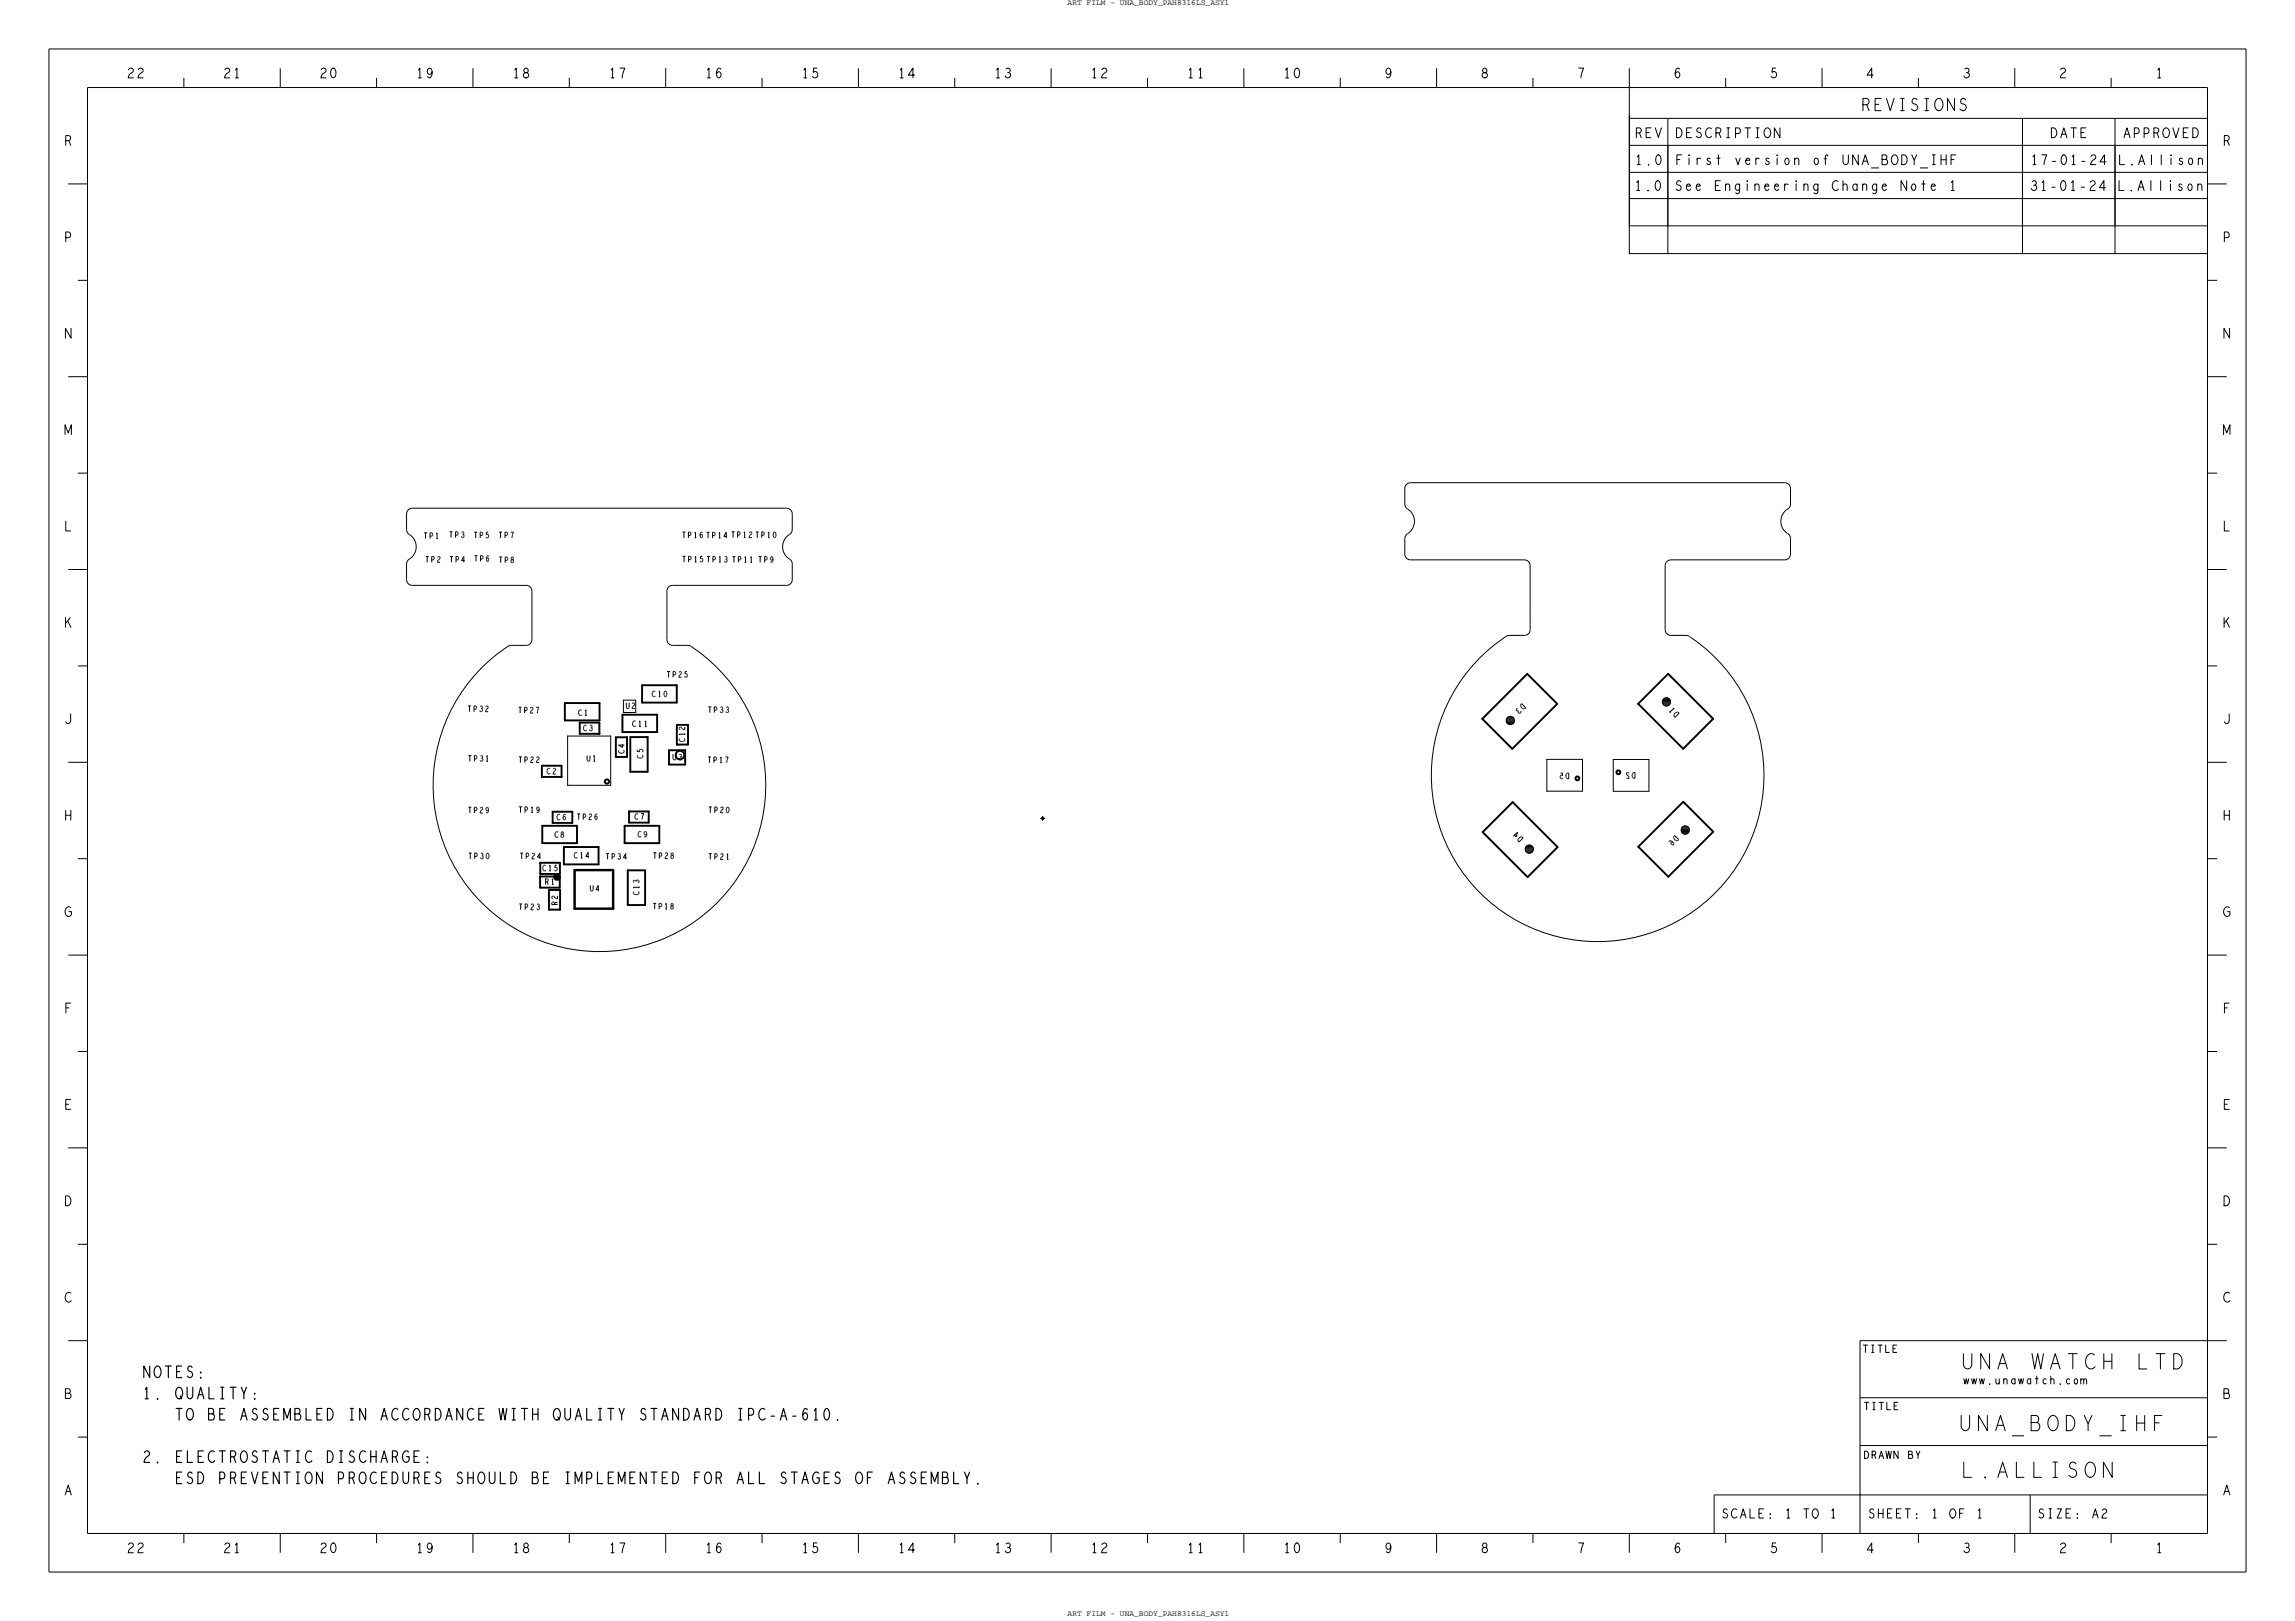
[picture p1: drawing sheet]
<svg xmlns="http://www.w3.org/2000/svg" width="595mm" height="420mm" viewBox="0 0 595 420" stroke-linecap="round" stroke-linejoin="round" font-family="sans-serif">
<defs><g id="words">
<g font-size="3">
<text x="37.1" y="362.8">1.</text>
<text x="45.4" y="362.8">QUALITY:</text>
<text x="85" y="379.3">DISCHARGE:</text>
</g>
<g font-size="2.5">
<text x="258" y="20.2">13</text>
<text x="308" y="20.2">11</text>
<text x="509.2" y="20.2">3</text>
<text x="559.2" y="20.2">1</text>
<text x="424.2" y="35.7">REV</text>
<text x="16.7" y="37.7">R</text>
<text x="576.7" y="37.7">R</text>
<text x="424.2" y="42.7">1.0</text>
<text x="434.7" y="42.7">First</text>
<text x="450.1" y="42.7">version</text>
<text x="470.5" y="42.7">of</text>
<text x="549.6" y="42.7">L.Allison</text>
<text x="424.1" y="49.4">1.0</text>
<text x="434.6" y="49.4">See</text>
<text x="444.8" y="49.4">Engineering</text>
<text x="475.5" y="49.4">Change</text>
<text x="493.4" y="49.4">Note</text>
<text x="506.2" y="49.4">1</text>
<text x="526.7" y="49.4">31-01-24</text>
<text x="549.4" y="49.4">L.Allison</text>
<text x="16.7" y="162.7">K</text>
<text x="576.7" y="162.7">K</text>
<text x="16.7" y="212.7">H</text>
<text x="576.7" y="212.7">H</text>
<text x="16.7" y="262.7">F</text>
<text x="576.7" y="262.7">F</text>
<text x="16.7" y="287.7">E</text>
<text x="576.7" y="287.7">E</text>
<text x="16.7" y="387.7">A</text>
<text x="576.7" y="387.7">A</text>
<text x="258" y="402.7">13</text>
<text x="308" y="402.7">11</text>
<text x="509.2" y="402.7">3</text>
<text x="559.2" y="402.7">1</text>
</g>
<g font-size="2.4">
<text x="446.7" y="393.7">SCALE:</text>
<text x="463" y="393.7">1</text>
<text x="474.7" y="393.7">1</text>
<text x="484.7" y="393.7">SHEET:</text>
<text x="501" y="393.7">1</text>
<text x="512.7" y="393.7">1</text>
<text x="528.7" y="393.7">SIZE:</text>
</g>
<g font-size="2.1">
<text x="277" y="1.2">ART FILM - UNA_BODY_PAH8316LS_ASY1</text>
<text x="277" y="419.2">ART FILM - UNA_BODY_PAH8316LS_ASY1</text>
</g>
<text font-size="2" x="509.3" y="358.9">www.unawatch.com</text>
</g></defs>
<!-- layer: Components -->
<g fill="none" stroke="#000" stroke-width=".26">
<path d="M12.7 12.7h570zM12.7 12.7v395zM72.7 17.7v5zM122.7 17.7v5zM172.7 17.7v5zM222.7 17.7v5zM272.7 17.7v5zM322.7 17.7v5zM372.7 17.7v5zM422.7 17.7v5zM472.7 17.7v5zM522.7 17.7v5z"/>
<path d="M582.7 12.7v395zM22.7 22.7h50zM22.7 22.7v25zM47.7 20.2v2.5zM72.7 22.7h50zM97.7 20.2v2.5zM122.7 22.7h50zM147.7 20.2v2.5zM172.7 22.7h50zM197.7 20.2v2.5zM222.7 22.7h50zM247.7 20.2v2.5z"/>
<path d="M272.7 22.7h50zM297.7 20.2v2.5zM322.7 22.7h50zM347.7 20.2v2.5zM372.7 22.7h50zM397.7 20.2v2.5zM422.7 22.7h50zM422.7 30.7h150zM422.7 37.7h150zM422.7 22.7v36zM432.7 30.7v28zM447.7 20.2v2.5z"/>
<path d="M472.7 22.7h50zM497.7 20.2v2.5zM522.7 22.7h50zM524.7 30.7v28zM547.7 20.2v2.5zM548.7 30.7v28zM572.7 22.7v25zM17.7 47.7h5zM22.7 47.7v50zM422.7 44.7h150zM572.7 47.7h5zM572.7 47.7v50z"/>
<path d="M20.2 72.7h2.5zM572.7 72.7h2.5zM17.7 97.7h5zM22.7 97.7v50zM572.7 97.7h5zM572.7 97.7v50zM20.2 122.7h2.5zM572.7 122.7h2.5zM17.7 147.7h5zM22.7 147.7v50zM572.7 147.7h5zM572.7 147.7v50z"/>
<path d="M20.2 172.7h2.5zM572.7 172.7h2.5zM17.7 197.7h5zM22.7 197.7v50zM572.7 197.7h5zM572.7 197.7v50zM20.2 222.7h2.5zM572.7 222.7h2.5zM17.7 247.7h5zM22.7 247.7v50zM572.7 247.7h5zM572.7 247.7v50z"/>
<path d="M20.2 272.7h2.5zM572.7 272.7h2.5zM17.7 297.7h5zM22.7 297.7v50zM572.7 297.7h5zM572.7 297.7v50zM20.2 322.7h2.5zM572.7 322.7h2.5zM17.7 347.7h5zM22.7 347.7v50zM572.7 347.7h5zM572.7 347.7v50z"/>
<path d="M20.2 372.7h2.5zM482.5 362.5h90.2zM482.6 374.9h90.2zM572.7 372.7h2.5zM22.7 397.7h550zM47.7 397.7v2.5zM72.7 397.7v5zM97.7 397.7v2.5zM122.7 397.7v5zM147.7 397.7v2.5zM172.7 397.7v5zM197.7 397.7v2.5z"/>
<path d="M222.7 397.7v5zM247.7 397.7v2.5zM272.7 397.7v5zM297.7 397.7v2.5zM322.7 397.7v5zM347.7 397.7v2.5zM372.7 397.7v5zM397.7 397.7v2.5zM422.7 397.7v5zM444.7 387.7v10zM444.7 387.7h38zM447.7 397.7v2.5z"/>
<path d="M472.7 397.7v5zM482.6 387.7h44.1zM482.6 387.7v10zM497.7 397.7v2.5zM522.7 397.7v5zM526.7 387.7h46zM526.7 387.7v10zM547.7 397.7v2.5zM12.7 407.7h570z"/>
</g>
<!-- layer: Text -->
<g fill="none" stroke="#000" stroke-width=".26">
<path d="M33.3 18.1a.64 .64 0 0 1 .9-.4 .64 .64 0 0 1 .2 1 1.7 1.7 0 0 0-1.1 1.5h1.3M35.9 18.1a.64 .64 0 0 1 .9-.4 .64 .64 0 0 1 .2 1 1.7 1.7 0 0 0-1.2 1.5h1.3M58.3 18.1a.64 .64 0 0 1 .9-.4 .64 .64 0 0 1 .2 1 1.7 1.7 0 0 0-1.1 1.5h1.3M61.1 18.2l.4-.5v2.5M83.3 18.1a.64 .64 0 0 1 .9-.4 .64 .64 0 0 1 .2 1 1.7 1.7 0 0 0-1.1 1.5h1.3M86.2 17.7a.89 .89 0 0 1 1 1.2l-.1 .4a.69 .69 0 0 1-.6 .9 .69 .69 0 0 1-.7-.9v-.8zM108.5 18.2l.4-.5v2.5M112.1 18.6l-.2 .4a.49 .49 0 0 1-.8 .1 .72 .72 0 0 1-.2-1 .72 .72 0 0 1 1-.2l.2 1.2a.85 .85 0 0 1-.9 1l-.3-.2M133.5 18.2l.4-.5v2.5M136 18a.58 .58 0 0 0 0 .6 .58 .58 0 0 0 .6 .2 .69 .69 0 0 1 .4 1.1 .69 .69 0 0 1-1.1 0 .69 .69 0 0 1 .4-1.1 .58 .58 0 0 0 .7-.7 .58 .58 0 0 0-1-.1zM158.5 18.2l.4-.5v2.5M160.8 17.7h1.3l-.7 2.5"/>
<path d="M183.5 18.2l.4-.5v2.5M187 18l-.4-.3a1.5 1.5 0 0 0-.1 2.5 .78 .78 0 0 0 .6-.9 .78 .78 0 0 0-.8-.6l-.4 .4M208.5 18.2l.4-.5v2.5M211.9 17.7h-.8l-.1 1.1a.76 .76 0 0 1 1 .2 .76 .76 0 0 1-.2 1 .76 .76 0 0 1-1-.2M233.5 18.2l.4-.5v2.5M237.3 19.5h-1.6l1.2-1.8v2.5M258.5 18.2l.4-.5v2.5M261 17.9a.61 .61 0 0 1 1 0 .61 .61 0 0 1-.3 .9M283.5 18.2l.4-.5v2.5M285.9 18.1a.64 .64 0 0 1 .9-.4 .64 .64 0 0 1 .2 1 1.7 1.7 0 0 0-1.2 1.5h1.3M308.5 18.2l.4-.5v2.5M311.1 18.2l.4-.5v2.5"/>
<path d="M333.5 18.2l.4-.5v2.5M336.2 17.7a.89 .89 0 0 1 1 1.2l-.1 .4a.69 .69 0 0 1-.6 .9 .69 .69 0 0 1-.7-.9v-.8zM360.8 18.6l-.2 .4a.49 .49 0 0 1-.8 .1 .72 .72 0 0 1-.2-1 .72 .72 0 0 1 1-.2l.2 1.2a.85 .85 0 0 1-.9 1l-.2-.2M384.7 18a.58 .58 0 0 0 0 .6 .58 .58 0 0 0 .7 .2 .69 .69 0 0 1 .4 1.1 .69 .69 0 0 1-1.2 0 .69 .69 0 0 1 .4-1.1 .58 .58 0 0 0 .7-.7 .58 .58 0 0 0-1-.1zM409.6 17.7h1.2l-.7 2.5M435.7 18l-.3-.3a1.5 1.5 0 0 0-.2 2.5 .78 .78 0 0 0 .6-.9 .78 .78 0 0 0-.8-.6l-.4 .4M460.7 17.7h-.9l-.1 1.1a.76 .76 0 0 1 1.1 .2 .76 .76 0 0 1-.2 1 .76 .76 0 0 1-1.1-.2M486 19.5h-1.6l1.2-1.8v2.5M509.8 17.9a.61 .61 0 0 1 .9 0 .61 .61 0 0 1-.3 .9M534.6 18.1a.64 .64 0 0 1 .9-.4 .64 .64 0 0 1 .2 1 1.7 1.7 0 0 0-1.2 1.5h1.4M559.8 18.2l.4-.5v2.5M17.1 36.5h.8a.69 .69 0 0 0 .4-.7 .69 .69 0 0 0-.4-.6h-.8v2.5"/>
<path d="M61.1 20.2h.8M108.5 20.2h.8M133.5 20.2h.8M158.5 20.2h.8M183.5 20.2h.8M208.5 20.2h.8M233.5 20.2h.8M283.5 20.2h.8M333.5 20.2h.8M424.5 34.5h.8a.69 .69 0 0 0 .5-.7 .69 .69 0 0 0-.5-.6h-.8v2.5M428.3 33.2h-1.2v2.5h1.2M429.4 33.2l.8 2.5 .8-2.5"/>
<path d="M435 33.2a1.28 1.28 0 0 1 1.4 1.2 1.28 1.28 0 0 1-1.4 1.3zM437.6 34.4h.7M438.8 33.2h-1.2v2.5h1.2M441.3 33.5a.58 .58 0 0 0-.9-.2 .58 .58 0 0 0 .1 1 .73 .73 0 0 1 .9 .9 .73 .73 0 0 1-1.3 .2M444 33.4a1 1 0 0 0-1.2 0 1 1 0 0 0-.3 1.2 .9 .9 0 0 0 .5 1 .9 .9 0 0 0 1.1-.3M445.2 34.5h.8a.69 .69 0 0 0 .4-.7 .69 .69 0 0 0-.4-.6h-.8v2.5M446 34.5l.4 1.2M448 33.2h.7M448 35.7h.7M448.4 33.2v2.5M450.3 34.6h.7a.79 .79 0 0 0 .5-.7 .79 .79 0 0 0-.5-.7h-.7v2.5M452.7 33.2h1.5"/>
<path d="M453.4 33.2v2.5M455.6 33.2h.8M455.6 35.7h.8M456 33.2v2.5M458 33.4a.95 .95 0 0 1 1.2 .1 .95 .95 0 0 1 .2 1.1 .88 .88 0 0 1-.9 1.1 .88 .88 0 0 1-.8-1.1v-.7zM461.8 33.2v2.5l-1.5-2.5v2.5M483.3 27.2h1a.86 .86 0 0 0 .6-.9 .86 .86 0 0 0-.6-.8h-1v3.2M484.3 27.2l.6 1.5M486.5 27.1h.9M488 25.5h-1.5v3.2h1.5M489.4 25.5l1 3.2 1-3.2M493.1 28.7h.9"/>
<path d="M493.1 25.5h.9M493.6 25.5v3.2M497.4 25.9a.72 .72 0 0 0-1.2-.1 .72 .72 0 0 0 .2 1.1 .91 .91 0 0 1 1.1 1.2 .91 .91 0 0 1-1.6 .2M499.4 28.7h.9M499.4 25.5h.9M499.8 25.5v3.2M502.4 25.8a.94 .94 0 0 1 1-.2 .94 .94 0 0 1 .6 .9 1.47 1.47 0 0 1-1.3 2.1 1.98 1.98 0 0 1-.3-2.8zM507.1 25.5v3.2l-1.9-3.2v3.2M510 25.9a.72 .72 0 0 0-1.2-.1 .72 .72 0 0 0 .2 1.1 .91 .91 0 0 1 1.1 1.2 .91 .91 0 0 1-1.6 .2M532.2 33.2a1.28 1.28 0 0 1 1.4 1.2 1.28 1.28 0 0 1-1.4 1.3zM534.6 35.7l.8-2.5 .8 2.5M534.9 34.8h1"/>
<path d="M537.2 33.2h1.5M538 33.2v2.5M539.9 34.4h.7M541.1 33.2h-1.2v2.5h1.2M551 35.7l.8-2.5 .8 2.5M551.3 34.8h1M553.7 34.6h.8a.79 .79 0 0 0 .5-.7 .79 .79 0 0 0-.5-.7h-.8v2.5M556.3 34.6h.7a.79 .79 0 0 0 .5-.7 .79 .79 0 0 0-.5-.7h-.7v2.5M558.8 34.5h.8a.69 .69 0 0 0 .5-.7 .69 .69 0 0 0-.5-.6h-.8v2.5M559.6 34.5l.5 1.2M561.5 33.4a.95 .95 0 0 1 1.1 .1 .95 .95 0 0 1 .2 1.1 .88 .88 0 0 1-.8 1.1 .88 .88 0 0 1-.9-1.1l.1-.7zM563.7 33.2l.8 2.5 .8-2.5"/>
<path d="M566.4 34.4h.8M567.7 33.2h-1.3v2.5h1.3M568.9 33.2a1.28 1.28 0 0 1 1.4 1.2 1.28 1.28 0 0 1-1.4 1.3zM577.1 36.5h.8a.69 .69 0 0 0 .4-.7 .69 .69 0 0 0-.4-.6h-.8v2.5M424.6 47.4l.4-.5v2.5M424.8 40.7l.4-.5v2.5M429.8 46.9a.89 .89 0 0 1 1 1.2v.4a.69 .69 0 0 1-.7 .9 .69 .69 0 0 1-.7-.9v-.8zM430 40.2a.89 .89 0 0 1 .9 1.2v.4a.69 .69 0 0 1-.7 .9 .69 .69 0 0 1-.6-.9v-.8zM436 47.2a.58 .58 0 0 0-.9-.2 .58 .58 0 0 0 .2 1 .73 .73 0 0 1 .8 .9 .73 .73 0 0 1-1.3 .2M474.2 40.5l-.3-.3-.3 .3v2.2M476.8 47.1a1 1 0 0 0-1.1 0 1 1 0 0 0-.4 1.2 .9 .9 0 0 0 .5 1 .9 .9 0 0 0 1.1-.3M478.1 40.2v1.8a.7 .7 0 0 0 .7 .7 .7 .7 0 0 0 .7-.7v-1.8"/>
<path d="M478.1 46.9v2.5M482.1 40.2v2.5l-1.5-2.5v2.5M483.1 42.7l.8-2.5 .8 2.5M483.4 41.8h1M485.5 43.5h1.9M488.3 41.3h.9a.74 .74 0 0 1 .5 .7 .74 .74 0 0 1-.4 .7h-1v-2.5h.8a.68 .68 0 0 1 .1 1.1M491.1 40.4a.95 .95 0 0 1 1.1 .1 .95 .95 0 0 1 .2 1.1 .88 .88 0 0 1-.9 1.1 .88 .88 0 0 1-.8-1.1v-.7zM493.4 40.2a1.28 1.28 0 0 1 1.4 1.2 1.28 1.28 0 0 1-1.4 1.3zM494.7 46.9v2.5l-1.5-2.5v2.5M496 40.2l.6 1.4v1.1M497.2 40.2l-.6 1.4M498.2 43.5h1.9"/>
<path d="M499 46.9v2.5M501.3 42.7h.8M501.3 40.2h.8M501.7 40.2v2.5M503.6 41.4h1.3M503.6 40.2v2.5M504.9 40.2v2.5M506.2 41.4h.7M506.2 47.4l.4-.5v2.5M507.4 40.2h-1.2v2.5M527.2 47.1a.61 .61 0 0 1 1 0 .61 .61 0 0 1-.3 .9M527.4 40.7l.4-.5v2.5"/>
<path d="M527.4 42.7h.8M529.7 40.2h1.3l-.7 2.5M529.8 47.4l.4-.5v2.5M532.5 41.9h.8M535 46.9a.89 .89 0 0 1 1 1.2l-.1 .4a.69 .69 0 0 1-.6 .9 .69 .69 0 0 1-.7-.9v-.8zM535.2 40.2a.89 .89 0 0 1 .9 1.2v.4a.69 .69 0 0 1-.7 .9 .69 .69 0 0 1-.6-.9v-.8zM537.4 47.4l.4-.5v2.5M537.6 40.7l.4-.5v2.5M537.6 42.7h.8M540.1 41.9h.8M542.3 47.3a.64 .64 0 0 1 .9-.4 .64 .64 0 0 1 .2 1 1.7 1.7 0 0 0-1.2 1.5h1.4M542.4 40.6a.64 .64 0 0 1 1-.4 .64 .64 0 0 1 .2 1 1.7 1.7 0 0 0-1.2 1.5h1.3"/>
<path d="M546.2 48.7h-1.6l1.2-1.8v2.5M546.4 42h-1.6l1.2-1.8v2.5M17.1 61.6h.7a.79 .79 0 0 0 .5-.7 .79 .79 0 0 0-.5-.7h-.7v2.5M577.1 61.6h.7a.79 .79 0 0 0 .5-.7 .79 .79 0 0 0-.5-.7h-.7v2.5M18.4 85.2v2.5l-1.4-2.5v2.5M578.4 85.2v2.5l-1.4-2.5v2.5M16.9 112.7v-2.5l.8 2.1 .8-2.1v2.5M576.9 112.7v-2.5l.8 2.1 .8-2.1v2.5M17.1 135.2v2.5h1.2M577.1 135.2v2.5h1.2M17 160.2v2.5M18.2 160.2l-1.2 1.5"/>
<path d="M577 160.2v2.5M578.2 160.2l-1.2 1.5M18.3 185.2v2a.61 .61 0 0 1-.6 .5 .61 .61 0 0 1-.6-.5M578.3 185.2v2a.61 .61 0 0 1-.6 .5 .61 .61 0 0 1-.6-.5M17 210.2v2.5M18.4 210.2v2.5M577 210.2v2.5M578.4 210.2v2.5M18.4 235.4a1.06 1.06 0 0 0-1.3 .2 1.06 1.06 0 0 0-.2 1.3l.2 .3a.78 .78 0 0 0 .7 .5 .78 .78 0 0 0 .7-.5v-.8h-.6M578.4 235.4a1.06 1.06 0 0 0-1.3 .2 1.06 1.06 0 0 0-.2 1.3l.2 .3a.78 .78 0 0 0 .7 .5 .78 .78 0 0 0 .7-.5v-.8h-.6M18.3 260.2h-1.2v2.5M578.3 260.2h-1.2v2.5"/>
<path d="M18.3 285.2h-1.2v2.5h1.2M578.3 285.2h-1.2v2.5h1.2M17 310.2a1.28 1.28 0 0 1 1.4 1.2 1.28 1.28 0 0 1-1.4 1.3zM577 310.2a1.28 1.28 0 0 1 1.4 1.2 1.28 1.28 0 0 1-1.4 1.3zM18.4 335.4a1 1 0 0 0-1.2 0 1 1 0 0 0-.3 1.2 .9 .9 0 0 0 .5 1 .9 .9 0 0 0 1.1-.3M578.4 335.4a1 1 0 0 0-1.2 0 1 1 0 0 0-.3 1.2 .9 .9 0 0 0 .5 1 .9 .9 0 0 0 1.1-.3M483.4 348.8h1.1M484 348.8v2M485.6 348.8h.6M485.6 350.8h.6M485.9 348.8v2M487.2 348.8h1.1"/>
<path d="M487.8 348.8v2M489.2 348.8v2h1M491.1 349.8h.6M492.1 348.8h-1v2h1M509.4 351.1v2.8a1.09 1.09 0 0 0 1.1 1.1 1.09 1.09 0 0 0 1.1-1.1v-2.8M516.2 351.1v3.9l-2.3-3.9v3.9M518.3 355l1.3-3.9 1.2 3.9M518.8 353.6h1.6M527.2 351.1l.7 3.9 .8-3.9 .7 3.9 .7-3.9M528.4 356.9v2M532 355l1.2-3.9 1.2 3.9M532 356.9v2"/>
<path d="M532.4 353.6h1.6M536.6 351.1h2.3M537.8 351.1v3.9M543.4 351.4a1.39 1.39 0 0 0-1.6-.2 1.39 1.39 0 0 0-.7 1.5 1.61 1.61 0 0 0 .2 1.7 1.61 1.61 0 0 0 1.7 .5l.5-.5M545.8 353.1h2.1M545.8 351.1v3.9M547.9 351.1v3.9M554.9 351.1v3.9h2M559.3 351.1h2.3M560.5 351.1v3.9M563.9 351.1a2.05 2.05 0 0 1 2.1 1.1 2.05 2.05 0 0 1-.4 2.4l-.7 .4h-1zM17 361.3h1a.74 .74 0 0 1 .4 .7 .74 .74 0 0 1-.4 .7h-1v-2.5h.8a.68 .68 0 0 1 .2 1.1"/>
<path d="M483.7 363.7h1.1M483.7 376.3a.96 .96 0 0 1 1.1 1 .96 .96 0 0 1-1.1 1zM484.3 363.7v1.9M485.7 377.3h.6l.3-.2a.49 .49 0 0 0-.3-.8h-.6v2M485.9 363.7h.6M485.9 365.6h.6M486.2 363.7v1.9M486.3 377.3l.3 1M487.5 378.3l.6-2 .6 2M487.5 363.7h1.1M487.7 377.6h.8M488.1 363.7v1.9"/>
<path d="M489.3 376.3l.3 2 .4-2 .4 2 .3-2M489.5 363.7v1.9h1M491.4 364.6h.6M492.4 363.7h-1v1.9h1M492.4 376.3v2l-1.1-2v2M495.1 377.2l.9 .1 .2 .4-.3 .6h-.8v-2l.9 .1 .1 .4-.2 .4M497.1 376.3l.5 1.1v.9M498.1 376.3l-.5 1.1M508.8 367.1v2.8a1.09 1.09 0 0 0 1.1 1.2 1.09 1.09 0 0 0 1.1-1.2v-2.8M509.5 379.2v4h2M515.6 367.1v4l-2.3-4v4M517.7 371.1l1.3-4 1.2 4"/>
<path d="M518.2 369.7h1.6M522 372.4h3M523.1 379.2v4h2M526.9 368.9h1.6a1.15 1.15 0 0 1 .7 1.1 1.15 1.15 0 0 1-.6 1.1h-1.7v-4h1.4a1.06 1.06 0 0 1 .2 1.8M527.7 379.2v4h1.9M531.9 367.4a1.18 1.18 0 0 1 1.3-.2 1.18 1.18 0 0 1 .7 1.1 2.1 2.1 0 0 1-1.3 2.8 2.19 2.19 0 0 1-.7-3.7zM532.6 379.2h1.2M533.2 379.2v4M536.1 367.1a2.05 2.05 0 0 1 2.1 1.1 2.05 2.05 0 0 1-.4 2.4l-.7 .5h-1zM538.6 379.7a.9 .9 0 0 0-1.5-.2 .9 .9 0 0 0 .3 1.4 1.14 1.14 0 0 1 1.3 1.5 1.14 1.14 0 0 1-2 .2M540.7 367.1l1 2.2v1.8M541.5 379.5a1.18 1.18 0 0 1 1.3-.2 1.18 1.18 0 0 1 .7 1.1 2.1 2.1 0 0 1-1.2 2.8 2.19 2.19 0 0 1-.8-3.7z"/>
<path d="M542.7 367.1l-1 2.2M544.8 372.4h3M548 379.2v4l-2.3-4v4M550.2 371.1h1.2M550.2 367.1h1.2M550.8 367.1v4M554.3 369.1h2.1M554.3 367.1v4M556.4 367.1v4M559 369h1.2M560.8 367.1h-1.8v4M577 361.3h1a.74 .74 0 0 1 .4 .7 .74 .74 0 0 1-.4 .7h-1v-2.5h.8a.68 .68 0 0 1 .2 1.1"/>
<path d="M16.9 387.7l.8-2.5 .8 2.5M448.1 391.6a.54 .54 0 0 0-.9-.1 .54 .54 0 0 0 .2 .8 .68 .68 0 0 1 .8 1 .68 .68 0 0 1-1.2 .1M450.6 391.5a.93 .93 0 0 0-1.1 .1 .93 .93 0 0 0-.3 1 .83 .83 0 0 0 .4 1 .83 .83 0 0 0 1-.3M451.5 393.7l.8-2.4 .7 2.4M454 391.3v2.4h1.2M457.5 391.3h-1.2v2.4h1.2M463.6 391.8l.3-.5v2.4M467.9 391.3h1.4M468.6 391.3v2.4M470.5 391.5a.88 .88 0 0 1 1 .1 .88 .88 0 0 1 .2 1.1 .82 .82 0 0 1-.8 1 .82 .82 0 0 1-.7-1zM475.3 391.8l.3-.5v2.4M486.1 391.6a.54 .54 0 0 0-.9-.1 .54 .54 0 0 0 .2 .8 .68 .68 0 0 1 .8 1 .68 .68 0 0 1-1.2 .1"/>
<path d="M487.3 391.3v2.4M488.5 391.3v2.4M490.8 391.3h-1.1v2.4h1.1M493.2 391.3h-1.2v2.4h1.2M494.3 391.3h1.3M494.9 391.3v2.4M501.6 391.8l.3-.5v2.4M506.2 391.5a.88 .88 0 0 1 1 .1 .88 .88 0 0 1 .2 1.1 .82 .82 0 0 1-.8 1 .82 .82 0 0 1-.8-1zM508.4 392.5h.7M509.5 391.3h-1.1v2.4M513.3 391.8l.3-.5v2.4M514.9 383.1l.2 .1z"/>
<path d="M518.3 383.2l1.3-4 1.2 4M518.8 381.8h1.5M530.1 391.6a.54 .54 0 0 0-.9-.1 .54 .54 0 0 0 .2 .8 .68 .68 0 0 1 .8 1 .68 .68 0 0 1-1.2 .1M531.6 391.3h.7M531.9 391.3v2.4M532.6 383.2h1.2M533.7 391.3h1.1l-1.1 2.4h1.1M537.2 391.3h-1.2v2.4h1.2M542.9 393.7l.7-2.4 .7 2.4M543.1 392.9h1M545.4 391.7a.59 .59 0 0 1 .8-.3 .59 .59 0 0 1 .2 .9 1.6 1.6 0 0 0-1.1 1.4h1.2M576.9 387.7l.8-2.5 .8 2.5"/>
<path d="M33.3 400.6a.64 .64 0 0 1 .9-.4 .64 .64 0 0 1 .2 1 1.7 1.7 0 0 0-1.1 1.5h1.3M35.9 400.6a.64 .64 0 0 1 .9-.4 .64 .64 0 0 1 .2 1 1.7 1.7 0 0 0-1.2 1.5h1.3M58.3 400.6a.64 .64 0 0 1 .9-.4 .64 .64 0 0 1 .2 1 1.7 1.7 0 0 0-1.1 1.5h1.3M61.1 400.7l.4-.5v2.5M61.1 402.7h.8M83.3 400.6a.64 .64 0 0 1 .9-.4 .64 .64 0 0 1 .2 1 1.7 1.7 0 0 0-1.1 1.5h1.3M86.2 400.2a.89 .89 0 0 1 1 1.2l-.1 .4a.69 .69 0 0 1-.6 .9 .69 .69 0 0 1-.7-.9v-.8zM108.5 400.7l.4-.5v2.5M108.5 402.7h.8M112.1 401.1l-.2 .4a.49 .49 0 0 1-.8 .1 .72 .72 0 0 1-.2-1 .72 .72 0 0 1 1-.2l.2 1.2a.85 .85 0 0 1-.9 1l-.3-.2M133.5 400.7l.4-.5v2.5M133.5 402.7h.8"/>
<path d="M136 400.5a.58 .58 0 0 0 0 .6 .58 .58 0 0 0 .6 .2 .69 .69 0 0 1 .4 1.1 .69 .69 0 0 1-1.1 0 .69 .69 0 0 1 .4-1.1 .58 .58 0 0 0 .7-.7 .58 .58 0 0 0-1-.1zM158.5 400.7l.4-.5v2.5M158.5 402.7h.8M160.8 400.2h1.3l-.7 2.5M183.5 400.7l.4-.5v2.5M183.5 402.7h.8M187 400.5l-.4-.3a1.5 1.5 0 0 0-.1 2.5 .78 .78 0 0 0 .6-.9 .78 .78 0 0 0-.8-.6l-.4 .4M208.5 400.7l.4-.5v2.5M208.5 402.7h.8M211.9 400.2h-.8l-.1 1.1a.76 .76 0 0 1 1 .2 .76 .76 0 0 1-.2 1 .76 .76 0 0 1-1-.2M233.5 400.7l.4-.5v2.5M233.5 402.7h.8"/>
<path d="M237.3 402h-1.6l1.2-1.8v2.5M258.5 400.7l.4-.5v2.5M261 400.4a.61 .61 0 0 1 1 0 .61 .61 0 0 1-.3 .9M283.5 400.7l.4-.5v2.5M283.5 402.7h.8M285.9 400.6a.64 .64 0 0 1 .9-.4 .64 .64 0 0 1 .2 1 1.7 1.7 0 0 0-1.2 1.5h1.3M308.5 400.7l.4-.5v2.5M311.1 400.7l.4-.5v2.5M333.5 400.7l.4-.5v2.5M333.5 402.7h.8M336.2 400.2a.89 .89 0 0 1 1 1.2l-.1 .4a.69 .69 0 0 1-.6 .9 .69 .69 0 0 1-.7-.9v-.8zM360.8 401.1l-.2 .4a.49 .49 0 0 1-.8 .1 .72 .72 0 0 1-.2-1 .72 .72 0 0 1 1-.2l.2 1.2a.85 .85 0 0 1-.9 1l-.2-.2"/>
<path d="M384.7 400.5a.58 .58 0 0 0 0 .6 .58 .58 0 0 0 .7 .2 .69 .69 0 0 1 .4 1.1 .69 .69 0 0 1-1.2 0 .69 .69 0 0 1 .4-1.1 .58 .58 0 0 0 .7-.7 .58 .58 0 0 0-1-.1zM409.6 400.2h1.2l-.7 2.5M435.7 400.5l-.3-.3a1.5 1.5 0 0 0-.2 2.5 .78 .78 0 0 0 .6-.9 .78 .78 0 0 0-.8-.6l-.4 .4M460.7 400.2h-.9l-.1 1.1a.76 .76 0 0 1 1.1 .2 .76 .76 0 0 1-.2 1 .76 .76 0 0 1-1.1-.2M486 402h-1.6l1.2-1.8v2.5M509.8 400.4a.61 .61 0 0 1 .9 0 .61 .61 0 0 1-.3 .9M534.6 400.6a.64 .64 0 0 1 .9-.4 .64 .64 0 0 1 .2 1 1.7 1.7 0 0 0-1.2 1.5h1.4M559.8 400.7l.4-.5v2.5"/>
</g>
<g fill="none" stroke="#000" stroke-width=".3">
<path d="M38.8 354.3v3l-1.5-3v3M40.4 354.5a.78 .78 0 0 1 .9-.1 .78 .78 0 0 1 .4 .8v1.2a.84 .84 0 0 1-.8 .9 .84 .84 0 0 1-.9-.9v-1.2zM42.9 354.3h1.5M43.7 354.3v3M45.8 355.7h.8M47.1 354.3h-1.3v3h1.3M48.5 359.8v2.1l.2 .5 .6 .4 .6-.4 .1-.5v-2.1M49.8 354.6a.56 .56 0 0 0-.5-.3 .56 .56 0 0 0-.5 .4v.7l.2 .2a.82 .82 0 0 1 1 1.1 .82 .82 0 0 1-1.4 .2M52 355.9l.1 .1zM52 357.2l.1 .1zM54.2 359.8v3h1.3M57.3 359.8h.8"/>
<path d="M57.7 359.8v3M59.7 359.8h1.5M60.5 359.8v3M62.6 359.8l.7 1.6v1.4M63.9 359.8l-.6 1.6M37.4 376.8a.7 .7 0 0 1 1.1-.4 .7 .7 0 0 1 .1 1.1 2 2 0 0 0-1.2 1.8h1.4M37.7 360.4l.4-.6v3M40.8 379.2l.1 .1zM45.7 365.3h1.5M45.8 377.7h.8M46 360a.78 .78 0 0 1 .9-.1 .78 .78 0 0 1 .4 .8v1.2a.84 .84 0 0 1-.8 .9 .84 .84 0 0 1-.9-.9v-1.2zM46.5 365.3v3"/>
<path d="M47.1 376.3h-1.3v3h1.3M48.6 376.3v3h1.3M48.8 365.5a.78 .78 0 0 1 .9-.1 .78 .78 0 0 1 .4 .8v1.2a.84 .84 0 0 1-.8 .9 .84 .84 0 0 1-.9-.9v-1.2zM51.2 362.8l.9-3 .8 3M51.4 377.7h.8M52.7 376.3h-1.3v3h1.3M54.1 366.7h1a.92 .92 0 0 1 .1 1.6h-1.1v-3h.9a.85 .85 0 0 1 .1 1.4M55.6 376.5a.81 .81 0 0 0-.8-.2 .81 .81 0 0 0-.6 .7 1.48 1.48 0 0 0 .9 2.3l.6-.5M56.9 376.3h1.5M57 366.7h.8M57.7 376.3v3M58.3 365.3h-1.3v3h1.3"/>
<path d="M59.8 377.8h.8a.85 .85 0 0 0 .5-.7 .85 .85 0 0 0-.5-.8h-.8v3M60.6 377.8l.5 1.5M62.4 368.3l.9-3 .8 3M62.7 367.2h1.1M62.8 376.5a.78 .78 0 0 1 .9-.1 .78 .78 0 0 1 .4 .8v1.2a.84 .84 0 0 1-.8 .9 .84 .84 0 0 1-.9-.9v-1.2zM66.6 365.6a.56 .56 0 0 0-.5-.3 .56 .56 0 0 0-.5 .4v.7l.2 .2a.82 .82 0 0 1 1 1.1 .82 .82 0 0 1-1.4 .2M66.6 376.6a.56 .56 0 0 0-.5-.3 .56 .56 0 0 0-.5 .4v.7l.2 .2a.82 .82 0 0 1 1 1.1 .82 .82 0 0 1-1.4 .2M68.1 376.3h1.5M68.9 376.3v3M69.4 365.6a.56 .56 0 0 0-.5-.3 .56 .56 0 0 0-.5 .4v.7l.2 .2a.82 .82 0 0 1 1 1.1 .82 .82 0 0 1-1.4 .2M70.8 379.3l.9-3 .8 3M71 366.7h.8"/>
<path d="M71.1 378.2h1.1M72.3 365.3h-1.3v3h1.3M73.6 368.3v-3l.9 2.5 .8-2.5v3M73.7 376.3h1.5M74.5 376.3v3M76.5 366.7h1a.92 .92 0 0 1 .1 1.6h-1.1v-3h.9a.85 .85 0 0 1 .1 1.4M76.9 376.3h.8M76.9 379.3h.8M77.3 376.3v3M79.4 365.3v3h1.3M80.8 376.5a.81 .81 0 0 0-.8-.2 .81 .81 0 0 0-.6 .7 1.48 1.48 0 0 0 .9 2.3l.6-.5M82.2 366.7h.8"/>
<path d="M83.5 365.3h-1.3v3h1.3M84.9 365.3a1.55 1.55 0 0 1 1.5 .9 1.55 1.55 0 0 1-.3 1.7l-.5 .4h-.7zM84.9 376.3a1.55 1.55 0 0 1 1.5 .9 1.55 1.55 0 0 1-.3 1.7l-.5 .4h-.7zM88.1 376.3h.8M88.5 376.3v3M90.9 368.3h.8M90.9 365.3h.8M91.3 365.3v3M91.8 376.6a.56 .56 0 0 0-.5-.3 .56 .56 0 0 0-.5 .4v.7l.2 .2a.82 .82 0 0 1 1 1.1 .82 .82 0 0 1-1.4 .2M94.8 376.5a.81 .81 0 0 0-.8-.2 .81 .81 0 0 0-.6 .7 1.48 1.48 0 0 0 .9 2.3l.6-.5M94.8 365.3v3l-1.5-3v3M96.2 376.3v3"/>
<path d="M97.6 376.3v3M98.8 368.3l.9-3 .8 3M98.8 379.3l.9-3 .8 3M99.1 367.2h1.1M101.8 377.8h.8a.85 .85 0 0 0 .5-.7 .85 .85 0 0 0-.5-.8h-.8v3M103.2 365.5a.81 .81 0 0 0-.8-.2 .81 .81 0 0 0-.6 .7 1.48 1.48 0 0 0 .9 2.3l.6-.5M106 376.6a.98 .98 0 0 0-1.2-.1 .98 .98 0 0 0-.4 1.1l.1 .7a.86 .86 0 0 0 .7 .9 .86 .86 0 0 0 .9-.5v-.9h-.6M106 365.5a.81 .81 0 0 0-.8-.2 .81 .81 0 0 0-.6 .7 1.48 1.48 0 0 0 .9 2.3l.6-.5M107.6 365.5a.78 .78 0 0 1 .9-.1 .78 .78 0 0 1 .4 .8v1.2a.84 .84 0 0 1-.8 .9 .84 .84 0 0 1-.9-.9v-1.2zM108.7 376.3h-1.3v3h1.3M110.2 366.8h.8a.85 .85 0 0 0 .5-.7 .85 .85 0 0 0-.5-.8h-.8v3M111 366.8l.5 1.5"/>
<path d="M112.9 365.3a1.55 1.55 0 0 1 1.5 .9 1.55 1.55 0 0 1-.3 1.7l-.5 .4h-.7zM115.6 368.3l.9-3 .8 3M115.9 367.2h1.1M120 365.3v3l-1.5-3v3M122.8 365.5a.81 .81 0 0 0-.8-.2 .81 .81 0 0 0-.6 .7 1.48 1.48 0 0 0 .9 2.3l.6-.5M124.2 366.7h.8M125.5 365.3h-1.3v3h1.3M129.5 365.3l.4 3 .6-3 .5 3 .5-3M132.9 368.3h.8M132.9 365.3h.8M133.3 365.3v3M135.3 365.3h1.5"/>
<path d="M136.1 365.3v3M138.2 366.8h1.4M138.2 365.3v3M139.6 365.3v3M144 365.5a.78 .78 0 0 1 .9-.1 .78 .78 0 0 1 .4 .8v1.2a.84 .84 0 0 1-.8 .9 .84 .84 0 0 1-.9-.9v-1.2zM144.7 367.5l.4 .8M146.5 365.3v2.1l.2 .5 .6 .4 .6-.4 .1-.5v-2.1M149.2 368.3l.9-3 .8 3M149.5 367.2h1.1M152.2 365.3v3h1.3M155.3 368.3h.8M155.3 365.3h.8"/>
<path d="M155.7 365.3v3M157.7 365.3h1.5M158.5 365.3v3M160.6 365.3l.7 1.6v1.4M161.9 365.3l-.6 1.6M167.4 365.6a.56 .56 0 0 0-.5-.3 .56 .56 0 0 0-.5 .4v.7l.2 .2a.82 .82 0 0 1 1 1.1 .82 .82 0 0 1-1.4 .2M168.9 365.3h1.5M169.7 365.3v3M171.6 368.3l.9-3 .8 3M171.9 367.2h1.1M176 365.3v3l-1.5-3v3M177.3 365.3a1.55 1.55 0 0 1 1.5 .9 1.55 1.55 0 0 1-.3 1.7l-.5 .4h-.7z"/>
<path d="M180 368.3l.9-3 .8 3M180.3 367.2h1.1M183 366.8h.8a.85 .85 0 0 0 .5-.7 .85 .85 0 0 0-.5-.8h-.8v3M183.8 366.8l.5 1.5M185.7 365.3a1.55 1.55 0 0 1 1.5 .9 1.55 1.55 0 0 1-.3 1.7l-.5 .4h-.7zM191.7 368.3h.8M191.7 365.3h.8M192.1 365.3v3M194.2 367h.8a.98 .98 0 0 0 0-1.7h-.8v3M198.4 365.5a.81 .81 0 0 0-.8-.2 .81 .81 0 0 0-.6 .7 1.48 1.48 0 0 0 .9 2.3l.6-.5M200 367.3h.9M202.4 368.3l.9-3 .8 3"/>
<path d="M202.7 367.2h1.1M205.6 367.3h.9M209.4 365.6l-.4-.3a1.88 1.88 0 0 0-.1 3 1.07 1.07 0 0 0 .6-1 1.07 1.07 0 0 0-.6-.9l-.7 .6M211.3 365.9l.4-.6v3M211.3 368.3h.8M214.2 365.4a1.01 1.01 0 0 1 1 1.4v.4a.85 .85 0 0 1-1 1 2.33 2.33 0 0 1 0-2.8zM217.2 368.2l.1 .1zM45.8 383.2h.8M47.1 381.8h-1.3v3h1.3M49.8 382.1a.56 .56 0 0 0-.5-.3 .56 .56 0 0 0-.5 .4v.7l.2 .2a.82 .82 0 0 1 1 1.1 .82 .82 0 0 1-1.4 .2M51.3 381.8a1.55 1.55 0 0 1 1.5 .9 1.55 1.55 0 0 1-.3 1.7l-.5 .4h-.7zM57 383.5h.8a.98 .98 0 0 0 0-1.7h-.8v3"/>
<path d="M59.8 383.3h.8a.85 .85 0 0 0 .5-.7 .85 .85 0 0 0-.5-.8h-.8v3M60.6 383.3l.5 1.5M62.6 383.2h.8M63.9 381.8h-1.3v3h1.3M65.2 381.8l.9 3 .8-3M68.2 383.2h.8M69.5 381.8h-1.3v3h1.3M72.4 381.8v3l-1.5-3v3M73.7 381.8h1.5M74.5 381.8v3M76.9 381.8h.8M76.9 384.8h.8"/>
<path d="M77.3 381.8v3M79.6 382a.78 .78 0 0 1 .9-.1 .78 .78 0 0 1 .4 .8v1.2a.84 .84 0 0 1-.8 .9 .84 .84 0 0 1-.9-.9v-1.2zM83.6 381.8v3l-1.5-3v3M87.8 383.5h.8a.98 .98 0 0 0 0-1.7h-.8v3M90.6 383.3h.8a.85 .85 0 0 0 .5-.7 .85 .85 0 0 0-.5-.8h-.8v3M91.4 383.3l.5 1.5M93.6 382a.78 .78 0 0 1 .9-.1 .78 .78 0 0 1 .4 .8v1.2a.84 .84 0 0 1-.8 .9 .84 .84 0 0 1-.9-.9v-1.2zM97.6 382a.81 .81 0 0 0-.8-.2 .81 .81 0 0 0-.6 .7 1.48 1.48 0 0 0 .9 2.3l.6-.5M99 383.2h.8M100.3 381.8h-1.3v3h1.3M101.7 381.8a1.55 1.55 0 0 1 1.5 .9 1.55 1.55 0 0 1-.3 1.7l-.5 .4h-.7zM104.5 381.8v2.1l.2 .5 .6 .4 .6-.4 .1-.5v-2.1"/>
<path d="M107.4 383.3h.8a.85 .85 0 0 0 .5-.7 .85 .85 0 0 0-.5-.8h-.8v3M108.2 383.3l.5 1.5M110.2 383.2h.8M111.5 381.8h-1.3v3h1.3M114.2 382.1a.56 .56 0 0 0-.5-.3 .56 .56 0 0 0-.5 .4v.7l.2 .2a.82 .82 0 0 1 1 1.1 .82 .82 0 0 1-1.4 .2M119.8 382.1a.56 .56 0 0 0-.5-.3 .56 .56 0 0 0-.5 .4v.7l.2 .2a.82 .82 0 0 1 1 1.1 .82 .82 0 0 1-1.4 .2M121.4 383.3h1.4M121.4 381.8v3M122.8 381.8v3M124.4 382a.78 .78 0 0 1 .9-.1 .78 .78 0 0 1 .4 .8v1.2a.84 .84 0 0 1-.8 .9 .84 .84 0 0 1-.9-.9v-1.2zM126.9 381.8v2.1l.2 .5 .6 .4 .6-.4 .1-.5v-2.1M129.8 381.8v3h1.3"/>
<path d="M132.5 381.8a1.55 1.55 0 0 1 1.5 .9 1.55 1.55 0 0 1-.3 1.7l-.5 .4h-.7zM138.1 383.2h1a.92 .92 0 0 1 .1 1.6h-1.1v-3h.9a.85 .85 0 0 1 .1 1.4M141 383.2h.8M142.3 381.8h-1.3v3h1.3M146.9 381.8h.8M146.9 384.8h.8M147.3 381.8v3M149.2 384.8v-3l.9 2.5 .8-2.5v3M152.2 383.5h.8a.98 .98 0 0 0 0-1.7h-.8v3M155 381.8v3h1.3M157.8 383.2h.8M159.1 381.8h-1.3v3h1.3"/>
<path d="M160.4 384.8v-3l.9 2.5 .8-2.5v3M163.4 383.2h.8M164.7 381.8h-1.3v3h1.3M167.6 381.8v3l-1.5-3v3M168.9 381.8h1.5M169.7 381.8v3M171.8 383.2h.8M173.1 381.8h-1.3v3h1.3M174.5 381.8a1.55 1.55 0 0 1 1.5 .9 1.55 1.55 0 0 1-.3 1.7l-.5 .4h-.7zM180.2 383.2h.8M181.5 381.8h-1.3v3M183.2 382a.78 .78 0 0 1 .9-.1 .78 .78 0 0 1 .4 .8v1.2a.84 .84 0 0 1-.8 .9 .84 .84 0 0 1-.9-.9v-1.2z"/>
<path d="M185.8 383.3h.8a.85 .85 0 0 0 .5-.7 .85 .85 0 0 0-.5-.8h-.8v3M186.6 383.3l.5 1.5M191.2 384.8l.9-3 .8 3M191.5 383.7h1.1M194.2 381.8v3h1.3M197 381.8v3h1.3M203.8 382.1a.56 .56 0 0 0-.5-.3 .56 .56 0 0 0-.5 .4v.7l.2 .2a.82 .82 0 0 1 1 1.1 .82 .82 0 0 1-1.4 .2M205.3 381.8h1.5M206.1 381.8v3M208 384.8l.9-3 .8 3M208.3 383.7h1.1M212.4 382.1a.98 .98 0 0 0-1.2-.1 .98 .98 0 0 0-.4 1.1l.1 .7a.86 .86 0 0 0 .7 .9 .86 .86 0 0 0 .9-.5v-.9h-.6"/>
<path d="M213.8 383.2h.8M215.1 381.8h-1.3v3h1.3M217.8 382.1a.56 .56 0 0 0-.5-.3 .56 .56 0 0 0-.5 .4v.7l.2 .2a.82 .82 0 0 1 1 1.1 .82 .82 0 0 1-1.4 .2M222.4 382a.78 .78 0 0 1 .9-.1 .78 .78 0 0 1 .4 .8v1.2a.84 .84 0 0 1-.8 .9 .84 .84 0 0 1-.9-.9v-1.2zM225 383.2h.8M226.3 381.8h-1.3v3M230.4 384.8l.9-3 .8 3M230.7 383.7h1.1M234.6 382.1a.56 .56 0 0 0-.5-.3 .56 .56 0 0 0-.5 .4v.7l.2 .2a.82 .82 0 0 1 1 1.1 .82 .82 0 0 1-1.4 .2M237.4 382.1a.56 .56 0 0 0-.5-.3 .56 .56 0 0 0-.5 .4v.7l.2 .2a.82 .82 0 0 1 1 1.1 .82 .82 0 0 1-1.4 .2M239 383.2h.8M240.3 381.8h-1.3v3h1.3"/>
<path d="M241.6 384.8v-3l.9 2.5 .8-2.5v3M244.5 383.2h1a.92 .92 0 0 1 .1 1.6h-1.1v-3h.9a.85 .85 0 0 1 .1 1.4M247.4 381.8v3h1.3M250.2 381.8l.7 1.6v1.4M251.5 381.8l-.6 1.6M253.6 384.7l.1 .1z"/>
</g>
<!-- layer: Drawing Origin -->
<path d="M269.9 212.3h1.2M270.3 212h.4v.5h-.4zM270.5 211.6v1.3" fill="none" stroke="#000" stroke-width=".26"/>
<!-- layer: All Others -->
<g fill="none" stroke="#000" stroke-width=".26">
<path d="M422.7 29.9v36zM432.7 37.9v28zM524.7 37.9v28zM548.7 37.9v28zM422.6 58.6h150zM422.7 51.5h150zM422.6 65.8h150zM105.5 133.3v4zM105.5 137.3v.1a2.3 2.3 0 0 0 1.4 1.8 3.9 3.9 0 0 1-1.1 6.2l-.3 .9M107 131.8h97zM107 131.8l-1.1 .4-.4 1.1M110 138.2h.8z"/>
<path d="M110.4 138.2v1.5zM111.6 138.2h.4zM111.6 139.1h.4zM111.6 138.2v1.5zM112 138.2l.1 .1zM112 139.1l.1-.1zM112.1 138.3l.1 .1zM112.2 138.4v.2zM112.2 138.8l-.1 .2zM112.2 138.6v.2zM113.2 139.7h.4zM113.4 138.2l-.2 .3z"/>
<path d="M113.4 138.2v1.5zM116.6 137.9h.8zM117 137.9v1.5zM118.2 137.9h.4zM118.2 138.8h.4zM118.2 137.9v1.5zM118.6 137.9l.1 .1zM118.6 138.8l.1-.1zM118.7 138l.1 .2zM118.8 138.2v.2zM118.8 138.6l-.1 .1zM118.8 138.4v.2z"/>
<path d="M119.6 139.1l.1 .2zM119.7 139.3l.2 .1zM119.8 138.1l.1-.1zM119.9 139.4h.1zM119.9 138l.2-.1zM120 138.6h.1zM120 139.4h.2zM120.1 137.9l.1 .1zM120.2 138.7h.1M120.1 138.6h.1M120.2 139.4l.1-.1zM120.2 138l.1 .1z"/>
<path d="M120.2 138.7l.2 .1zM120.3 138.4l-.1 .2zM120.3 138.1v.2zM120.3 138.3v.1zM120.4 138.8v.2zM120.4 139.1l-.1 .2zM120.4 139v.1zM123 138h.8zM123.4 138v1.5zM124.6 138h.4zM124.6 138.9h.4zM124.6 138v1.5z"/>
<path d="M125 138l.1 .1zM125 138.9l.1-.1zM125.1 138.1l.1 .2zM125.2 138.3v.2zM125.2 138.7l-.1 .1zM125.2 138.5v.2zM126 139.3l.1 .1zM126.1 139.4l.2 .1zM126.2 138.7l.1-.1zM126.2 138v.7zM126.2 138h.5zM126.3 139.5h.1z"/>
<path d="M126.4 138.5h.1M126.4 139.5h.2zM126.5 138.6h.1M126.5 138.6l.2 .1zM126.6 139.5l.1-.1zM126.7 138.7v.1zM126.7 138.8l.1 .2zM126.8 139.2l-.1 .2zM126.8 139v.2zM129.5 138h.7zM129.9 138v1.5zM131 138h.4z"/>
<path d="M131 138.9h.4zM131 138v1.5zM131.4 138l.2 .1zM131.4 138.9l.2-.1zM131.6 138.1l.1 .2zM131.7 138.3v.2zM131.7 138.7l-.1 .1zM131.7 138.5v.2zM132.5 138h.7zM132.9 139.2l-.1 .3zM132.9 138.9v.3zM133 138.7l-.1 .2z"/>
<path d="M133.1 138.4l-.1 .3zM133.2 138l-.1 .4zM177 138h.8zM177.4 138v1.5zM178.6 138h.4zM178.6 138.9h.4zM178.6 138v1.5zM179 138l.1 .1zM179 138.9l.1-.1zM179.1 138.1l.1 .1zM179.2 138.2l.1 .2zM179.2 138.6l-.1 .2z"/>
<path d="M179.3 138.4l-.1 .2zM180.2 139.5h.4zM180.4 138l-.2 .3zM180.4 138v1.5zM181.6 138.8v.3zM181.6 139.1l.1 .2zM181.6 138.5v.3zM181.7 138.3l-.1 .2zM181.7 139.3l.1 .1zM181.7 138.7l-.1 .2zM181.7 138.7l.1-.1zM181.8 138.1l-.1 .2z"/>
<path d="M181.8 139.4l.1 .1zM181.8 138.6l.2-.1zM181.9 138l-.1 .1zM181.9 138h.1M182.1 139.4h.1M182 138.5h.1M182 138h.1M182.1 138.6l.1 .1zM182.1 138l.1 .2zM182.2 138.7v.1zM182.2 139.3l-.1 .1zM182.2 138.8v.2z"/>
<path d="M182.2 139.2v.1zM182.2 139v.2zM183.3 138h.8zM183.7 138v1.5zM184.9 138h.4zM184.9 138.9h.4zM184.9 138v1.5zM185.3 138l.1 .1zM185.3 138.9l.1-.1zM185.4 138.1l.1 .2zM185.5 138.3v.2zM185.5 138.7l-.1 .1z"/>
<path d="M185.5 138.5v.2zM186.5 139.5h.4zM186.7 138l-.2 .3zM186.7 138v1.5zM187.8 139.1h.8zM188.4 138v1.5zM188.4 138l-.6 1.1zM189.8 137.9h.8zM190.2 137.9v1.5zM191.4 137.9h.4zM191.4 138.8h.4zM191.4 137.9v1.5z"/>
<path d="M191.8 137.9l.1 .1zM191.8 138.8l.1-.1zM191.9 138l.1 .2zM192 138.2v.2zM192 138.6l-.1 .1zM192 138.4v.2zM193 139.4h.4zM193.2 137.9l-.2 .3zM193.2 137.9v1.5zM194.3 139.4h.7zM194.4 139.2l-.1 .2zM194.5 138l-.1 .2z"/>
<path d="M194.5 138l.1-.1zM194.5 138.9l-.1 .3zM194.6 137.9h.1zM194.6 138.8l.4-.3zM194.6 138.8l-.1 .1zM194.7 137.9l.2 .1zM194.9 138l.1 .1zM195 138.1v.1zM195 138.4v.1zM195 138.2v.2zM196.1 138h.7zM196.5 138v1.5z"/>
<path d="M197.6 138h.4zM197.6 138.8h.4zM197.6 138v1.5zM198 138h.2zM198 138.8h.2zM198.2 138l.1 .2zM198.3 138.2v.2zM198.3 138.6l-.1 .2zM198.3 138.4v.2zM199.3 139.5h.4zM199.5 138l-.2 .3zM199.5 138v1.5z"/>
<path d="M200.6 138.7v.2zM200.6 138.5v.2zM200.6 138.9l.1 .2zM200.7 138.3l-.1 .2zM200.7 139.1v.2zM200.7 138.1v.2zM200.7 139.3l.1 .1zM200.8 138h.2zM200.8 138l-.1 .1zM200.8 139.4l.2 .1zM201 138h.1zM201 139.5l.1-.1z"/>
<path d="M201.1 138l.1 .1zM201.2 138.1l.1 .2zM201.2 139.3l-.1 .1zM201.3 138.3v.2zM201.3 139.1l-.1 .2zM201.3 138.5v.2zM201.3 138.9v.2zM201.3 138.7v.2zM204 131.8l1.1 .5 .4 1M205.5 133.3v4zM205.5 137.3v.2a2.47 2.47 0 0 1-1.4 1.7 3.9 3.9 0 0 0 1.1 6.2l.3 .9M364.5 126.7v4z"/>
<path d="M364.5 139.7v4zM364.5 130.7v.1a2.3 2.3 0 0 0 1.4 1.8 3.9 3.9 0 0 1-1.2 6.2l-.2 .9M366 125.2h97zM366 125.2l-1.1 .4-.4 1.1M463 125.2l1.1 .4 .4 1.1M464.5 130.7v.2a2.47 2.47 0 0 1-1.5 1.7 3.9 3.9 0 0 0 1.2 6.2l.3 .9M464.5 126.7v4zM464.5 139.7v4zM105.5 146.3v4zM105.5 150.3l.4 1.1 1.1 .4M107 151.8h29.5zM110.4 144.3h.8z"/>
<path d="M110.8 144.3v1.5zM112 144.3v1.5zM112 144.3h.4zM112 145.2h.4zM112.4 144.3l.1 .1zM112.4 145.2l.1-.1zM112.5 144.4l.1 .2zM112.6 144.6l.1 .2zM112.6 145l-.1 .1zM112.7 144.8l-.1 .2zM113.5 145.8h.7zM113.5 145.6v.2z"/>
<path d="M113.6 144.4l-.1 .2zM113.6 144.4l.1-.1zM113.6 145.3l-.1 .3zM113.7 144.3h.2zM113.8 145.2l.3-.3zM113.8 145.2l-.2 .1zM113.9 144.3l.1 .1zM114 144.4l.1 .1zM114.1 144.5l.1 .1zM114.2 144.8l-.1 .1zM114.2 144.6v.2zM116.8 144.3h.7z"/>
<path d="M117.1 144.3v1.5zM118.3 144.3v1.5zM118.3 144.3h.4zM118.3 145.2h.4zM118.7 144.3l.1 .1zM118.7 145.2l.2-.1zM118.8 144.4l.1 .2zM118.9 144.6l.1 .2zM118.9 145v.1zM119 144.8l-.1 .2zM119.7 145.4h.9zM120.3 144.3v1.5z"/>
<path d="M120.3 144.3l-.6 1.1zM123.1 144.1h.8zM123.5 144.1v1.5zM124.7 144.1v1.5zM124.7 144.1h.4zM124.7 145h.4zM125.1 144.1l.1 .1zM125.1 145l.1-.1zM125.2 144.2l.1 .2zM125.3 144.4v.2zM125.3 144.8l-.1 .1zM125.3 144.6v.2z"/>
<path d="M126.2 144.9v.3zM126.2 145.2l.1 .2zM126.2 144.6v.3zM126.3 145.4l.1 .2zM126.3 144.4l-.1 .2zM126.3 144.8l-.1 .2zM126.3 144.8l.1-.1zM126.3 144.3v.1zM126.4 145.6h.1zM126.4 144.7h.1zM126.5 144.1l-.2 .2zM126.5 144.1h.1"/>
<path d="M126.6 145.6h.1M126.5 144.7h.1M126.6 144.1h.1M126.6 144.7l.1 .1zM126.7 144.2l.1 .1zM126.7 144.8l.1 .2zM126.7 145.4l-.1 .2zM126.8 145v.1zM126.8 145.3l-.1 .1zM126.8 145.1v.2zM129.5 144.5h.8zM129.9 144.5v1.5z"/>
<path d="M131.1 144.5v1.5zM131.1 144.5h.4zM131.1 145.3h.4zM131.5 144.5h.1zM131.5 145.3h.1zM131.6 144.5l.1 .2zM131.7 144.7v.2zM131.7 145.1l-.1 .2zM131.7 144.9v.2zM132.5 145.6l.1 .1zM132.6 145.4l-.1 .2zM132.6 145.7v.2z"/>
<path d="M132.6 144.8v.2zM132.6 145l.1 .1zM132.6 144.6v.2zM132.6 145.9h.2zM132.7 145.2h.1zM132.7 145.2l-.1 .2zM132.8 145.2h.1M132.8 144.5l-.2 .1zM132.8 144.5h.1zM132.8 145.9h.1M132.8 145.2h.2zM132.9 146h.1"/>
<path d="M132.9 144.5h.1zM133 145.2h.1zM133.1 145.1h.1M133 145.9h.1zM133 144.5l.1 .1zM133.1 145.2l.1 .2zM133.1 144.6l.1 .2zM133.2 145l-.1 .1zM133.2 144.8v.2zM133.2 145.7l-.1 .2zM133.2 145.4l.1 .2zM133.3 145.6l-.1 .1z"/>
<path d="M136.5 151.8l1.1 .5 .4 1M138 153.3h.1M138 153.3v8.5zM173 153.3h.1M173 153.3v8.5zM174.5 151.8h29.5zM174.5 151.8l-1 .4-.5 1.1M177.1 144.3h.8zM177.5 144.3v1.5zM178.6 144.3v1.5zM178.6 144.3h.4zM178.6 145.1h.4z"/>
<path d="M179 144.3h.2zM179 145.1h.2zM179.2 144.3l.1 .2zM179.3 144.5v.2zM179.3 144.9l-.1 .2zM179.3 144.7v.2zM180.3 145.8h.4zM180.5 144.3v1.5zM180.5 144.3l-.2 .3zM181.6 145.5l.1 .2zM181.7 145.7h.1zM181.7 144.9l.2-.1z"/>
<path d="M181.8 144.3l-.1 .6zM181.8 144.3h.4zM181.8 145.7l.2 .1zM182 144.8h.1M182 145.8l.1-.1zM182.1 144.8h.1M182.1 144.8l.1 .1zM182.1 145.7l.1-.1zM182.2 144.9l.1 .1zM182.3 145v.2zM182.3 145.4l-.1 .2zM182.3 145.2v.2z"/>
<path d="M183.4 144.3h.8zM183.8 144.3v1.5zM185 144.3v1.5zM185 144.3h.4zM185 145.2h.4zM185.4 144.3l.1 .1zM185.4 145.2l.1-.1zM185.5 144.4l.1 .2zM185.6 144.6v.2zM185.6 145l-.1 .1zM185.6 144.8v.2zM186.6 145.8h.4z"/>
<path d="M186.8 144.3v1.5zM186.8 144.3l-.2 .3zM187.9 145.5l.1 .2zM188 145.7l.2 .1zM188.1 144.4l.1-.1zM188.2 145.8h.1zM188.2 144.3h.2zM188.3 145h.1zM188.3 145.8h.1zM188.4 144.3l.1 .1zM188.5 145.1h.1M188.4 145h.1"/>
<path d="M188.4 145.8l.2-.1zM188.5 144.4l.1 .1zM188.5 145.1l.1 .1zM188.6 144.8l-.1 .1zM188.6 144.5v.2zM188.6 144.7v.1zM188.6 145.2l.1 .2zM188.7 145.5l-.1 .2zM188.7 145.4v.1zM190 144.4h.8zM190.4 144.4v1.5zM191.6 144.4v1.5z"/>
<path d="M191.6 144.4h.4zM191.6 145.2h.4zM192 144.4h.1zM192 145.2h.1zM192.1 144.4l.1 .2zM192.2 144.6v.2zM192.2 145l-.1 .2zM192.2 144.8v.2zM193.2 145.9h.4zM193.4 144.4v1.5zM193.4 144.4l-.2 .3zM194.7 145.9h.4z"/>
<path d="M194.9 144.4v1.5zM194.9 144.4l-.2 .3zM196.8 144.4h.8zM197.2 144.4v1.5zM198.4 144.4v1.5zM198.4 144.4h.4zM198.4 145.2h.4zM198.8 144.4h.1zM198.8 145.2h.1zM198.9 144.4l.1 .2zM199 144.6v.2zM199 145l-.1 .2z"/>
<path d="M199 144.8v.2zM199.9 144.9v.1zM199.9 144.7v.2zM199.9 145l.1 .2zM199.9 145.7l.1 .1zM200 144.5l-.1 .2zM200 145.2l.1 .1zM200 145.8l.2 .1zM200.1 144.4h.1zM200.1 144.4l-.1 .1zM200.1 145.3h.1M200.2 145.9l.1-.1z"/>
<path d="M200.3 144.4h.1M200.2 145.3h.1zM200.3 144.4l.1 .1zM200.4 145.7l-.1 .1zM200.4 144.5l.1 .2zM200.4 145.2l-.1 .1zM200.5 145.4l-.1 .3zM200.5 144.7v.2zM200.5 145.2v.2zM200.5 144.9v.3zM200.5 144.9l-.1 .3zM205.5 146.3v4z"/>
<path d="M205.5 150.3l-.4 1.1-1.1 .4M364.5 143.7l.4 1.1 1.1 .4M366 145.2h29.5zM395.5 145.2l1 .5 .5 1M397 158v1.2zM397 146.7v11.3zM397 159.2v2.8zM432 158v1.2zM432 146.7v11.3zM432 159.2v2.8zM433.5 145.2h29.5zM433.5 145.2l-1.1 .4-.4 1.1"/>
<path d="M464.5 143.7l-.4 1.1-1.1 .4M132.6 167.4h3.9zM132.6 167.4h-.3a43.1 43.1 0 0 0-9.4 64.4 43.1 43.1 0 0 0 65.1 .4 43.1 43.1 0 0 0-8.7-64.5M138 164.6v1.3zM138 161.8v2.8zM138 165.9l-.4 1-1.1 .5M169.2 179.8v.2zM169.3 179.6l-.1 .2zM169.4 179.4l-.1 .2zM169.5 179.3l.1-.1zM169.5 179.3l-.1 .1zM169.6 179.2h.2z"/>
<path d="M169.9 179.3h.1M170 179.3h.1M171.1 179.2v1.5zM171.1 179.2l-.2 .3zM172.3 180v.2zM172.3 179.7v.3zM172.3 179.5v.2zM172.4 179.4l-.1 .1zM172.5 179.3l.1-.1zM172.5 179.3l-.1 .1zM172.6 179.2l.2 .1zM172.8 179.3l.1 .1z"/>
<path d="M172.9 179.4v.1zM172.9 179.5l.1 .2zM173 179.7v.3zM173 180v.2zM173 161.8v2.8zM173 164.6v1.3zM173 165.9l.5 1 1 .5M173.1 174.1h.7zM173.5 174.1v1.5zM174.5 167.4h3.9zM174.6 174.1v1.5zM174.6 174.1h.4z"/>
<path d="M174.6 175h.4zM175 174.1l.2 .1zM175 175l.2-.1zM175.2 174.2l.1 .2zM175.3 174.4v.2zM175.3 174.8l-.1 .1zM175.3 174.6v.2zM176.1 175.6h.7zM176.1 175.4v.2zM176.2 174.2l-.1 .2zM176.2 174.2h.2zM176.2 175.2l-.1 .2z"/>
<path d="M176.4 174.2l.1-.1zM176.4 175l.3-.3zM176.4 175l-.2 .2zM176.5 174.1l.2 .1zM176.7 174.2l.1 .1zM176.8 174.3v.2zM176.8 174.6l-.1 .1zM176.8 174.5v.1zM177.6 175.4l.1 .1zM177.7 175.5l.1 .1zM177.7 174.8l.2-.1zM177.8 174.1l-.1 .7z"/>
<path d="M177.8 174.1h.4zM177.8 175.6h.2zM178 174.7h.1M178 175.6h.1zM178.1 174.7h.1M178.1 174.7l.1 .1zM178.1 175.6l.1-.1zM178.2 174.8l.1 .1zM178.3 174.9v.2zM178.3 175.3l-.1 .2zM178.3 175.1v.2zM178.4 167.4l.9 .2"/>
<path d="M391.6 164.8h3.9zM391.6 164.8h-.3a43.1 43.1 0 0 0-9.4 64.4 43.1 43.1 0 0 0 65.1 .4 43.1 43.1 0 0 0-8.7-64.5M397 162v1.3zM397 163.3l-.5 1.1-1 .4M432 162v1.3zM432 163.3l.4 1 1.1 .5M433.5 164.8h3.9zM437.4 164.8l.8 .2M121.4 183.1h.8zM121.5 196h.8zM121.8 183.1v1.5zM121.9 196v1.5z"/>
<path d="M123 183.1h.4zM123 184h.4zM123 183.1v1.5zM123.1 196v1.5zM123.1 196h.4zM123.1 196.8h.4zM123.4 183.1l.1 .1zM123.4 184l.1-.1zM123.5 196h.1zM123.5 196.8h.1zM123.5 183.2l.1 .1zM123.6 196l.1 .2z"/>
<path d="M123.6 183.3v.2zM123.6 183.7l-.1 .2zM123.6 183.5v.2zM123.7 196.2v.2zM123.7 196.6l-.1 .2zM123.7 196.4v.2zM124.4 184.3l.1 .2zM124.5 197.2l.1 .1zM124.5 184.5l.2 .1zM124.6 183.2l.1-.1zM124.6 197.3l.2 .1zM124.7 196.1l.1-.1z"/>
<path d="M124.7 184.6h.1zM124.7 183.1h.2zM124.8 197.4l.1 .1zM124.8 183.8h.1zM124.8 196h.2zM124.8 184.6h.2zM124.9 196.7h.1zM124.9 183.1l.1 .1zM124.9 197.5l.1-.1zM125 183.8h.1M124.9 183.8h.1M125 184.6l.1-.2z"/>
<path d="M125 196h.1zM125.1 196.7h.1M125 196.7h.1M125 183.2l.1 .1zM125 183.8l.2 .2zM125 197.4l.2-.1zM125.1 183.6l-.1 .1zM125.1 183.3v.1zM125.1 196l.1 .2zM125.1 196.7l.1 .1zM125.1 183.4v.2zM125.2 184v.1z"/>
<path d="M125.2 184.3l-.1 .1zM125.2 184.1v.2zM125.2 196.5l-.1 .1zM125.2 196.2v.1zM125.2 196.3v.2zM125.2 196.8l.1 .2zM125.3 197.2l-.1 .1zM125.3 197v.2zM126 184.6h.7zM126 184.4v.2zM126.1 183.2l-.1 .1zM126.1 183.2l.1-.1z"/>
<path d="M126.1 184.1l-.1 .3zM126.2 197.5h.4zM126.2 183.1h.1zM126.2 183.9l.4-.2zM126.2 183.9l-.1 .2zM126.3 183.1h.2zM126.4 196v1.5zM126.4 196l-.2 .3zM126.5 183.1l.1 .2zM126.6 183.3l.1 .1zM126.6 183.6v.1zM126.7 183.4l-.1 .2z"/>
<path d="M134.6 183.4h.7zM134.6 196.3h.8zM134.9 183.4v1.5zM135 196.3v1.5zM136.1 183.4h.4zM136.1 184.3h.4zM136.1 183.4v1.5zM136.2 196.3v1.5zM136.2 196.3h.4zM136.2 197.1h.4zM136.5 183.4l.1 .1zM136.5 184.3l.2-.1z"/>
<path d="M136.6 196.3h.1zM136.6 197.1h.1zM136.6 183.5l.1 .2zM136.7 196.3l.1 .2zM136.7 183.7l.1 .2zM136.7 184.1v.1zM136.8 183.9l-.1 .2zM136.8 196.5v.2zM136.8 196.9l-.1 .2zM136.8 196.7v.2zM137.6 184.9h.7zM137.6 184.7v.2z"/>
<path d="M137.7 197.8h.7zM137.7 197.5v.3zM137.7 183.5l-.1 .2zM137.7 183.5l.1-.1zM137.7 184.4l-.1 .3zM137.8 196.4l-.1 .1zM137.8 196.4l.1-.1zM137.8 197.3l-.1 .2zM137.8 183.4h.2zM137.9 184.3l.3-.3zM137.9 184.3l-.2 .1zM137.9 196.3h.1z"/>
<path d="M137.9 197.1l.4-.2zM137.9 197.1l-.1 .2zM138 183.4l.1 .1zM138 196.3h.2zM138.1 183.5l.2 .1zM138.2 196.3l.1 .1zM138.3 183.6v.1zM138.3 183.9l-.1 .1zM138.3 183.7v.2zM138.3 196.4l.1 .2zM138.3 196.7v.2zM138.4 196.6l-.1 .1z"/>
<path d="M139.1 183.4h.7zM139.2 197.8h.7zM139.2 197.5v.3zM139.3 196.4l-.1 .1zM139.3 196.4l.1-.1zM139.3 197.3l-.1 .2zM139.4 196.3h.1zM139.4 184.6v.3zM139.4 197.1l.4-.2zM139.4 197.1l-.1 .2zM139.5 184.3l-.1 .3zM139.5 196.3h.2z"/>
<path d="M139.6 184.1l-.1 .2zM139.6 183.8v.3zM139.7 196.3l.1 .1zM139.8 183.4l-.2 .4zM139.8 196.4l.1 .2zM139.8 196.7v.2zM139.9 196.6l-.1 .1zM141.9 199.8v.3zM142 199.6l-.1 .2zM142.1 199.4l-.1 .2zM142.2 199.3l.2-.1zM142.2 199.3l-.1 .1z"/>
<path d="M142.4 199.2h.1zM142.6 199.3h.1M142.7 199.4h.1M143.6 199.3h.1zM143.6 199.3l-.1 .2zM143.7 199.3l.2-.1zM143.9 199.2l.1 .1zM144 199.3l.2 .1zM144.2 199.4v.2zM144.2 199.7l-.1 .1zM144.2 199.6v.1zM147.3 190.9h11.1z"/>
<path d="M147.3 190.9v12.8zM150.1 184.9v.2zM150.1 184.7v.2zM150.1 185.1l.1 .2zM150.2 184.4l-.1 .3zM150.2 185.3l.1 .1zM150.3 184.3l-.1 .1zM150.3 185.4l.1 .1zM150.4 184.2l.1-.1zM150.4 184.2l-.1 .1zM150.4 185.5h.1M150.5 185.6h.1"/>
<path d="M150.5 184.1h.2zM150.6 185.6h.1M150.8 184.1h.1M150.7 185.5h.1M150.9 184.2h.1M150.9 185.4l-.1 .1zM151.4 188.9v.2zM151.4 188.7v.2zM151.4 189.1l.1 .2zM151.5 188.4l-.1 .3zM151.5 189.3l.1 .1zM151.5 188.3v.1z"/>
<path d="M151.6 189.4l.1 .1zM151.7 188.1h.1zM151.7 188.1l-.2 .2zM151.7 189.5h.1M151.8 189.6h.1M151.8 188.1h.1zM151.8 185.6h.4zM151.9 189.6h.1M152.1 188.1h.1M152 184.1v1.5zM152 184.1l-.2 .3zM152 189.5h.1"/>
<path d="M152.2 188.2h.1M152.2 189.3l-.1 .1zM152.3 195.9v1.1zM152.3 197l.1 .2zM152.4 197.2l.1 .2zM152.5 197.4h.2zM152.7 197.4h.2zM152.9 189.3l.1 .1zM153 197.2l-.1 .2zM153 189.4l.2 .1zM153.1 197l-.1 .2zM153.1 195.9v1.1z"/>
<path d="M153.1 188.2l.1-.1zM153.2 189.5l.1 .1zM153.2 188.1h.2zM153.3 188.8h.1zM153.3 189.6l.1-.1zM153.4 188.1h.1zM153.5 188.8h.1M153.4 188.8h.1M153.4 189.5l.2-.1zM153.5 188.1l.1 .2zM153.5 188.8l.1 .1zM153.6 188.6l-.1 .1z"/>
<path d="M153.6 188.3v.1zM153.6 188.4v.2zM153.6 188.9l.1 .2zM153.7 189.3l-.1 .1zM153.7 189.1v.2zM154 197.4h.4zM154.2 195.9v1.5zM154.2 195.9l-.2 .3zM158.4 190.9v12.8zM160.5 194.8v.1zM160.5 194.9v.2zM160.5 193.2h1.5z"/>
<path d="M160.5 193.2l1 .7zM160.5 194.7h.1M160.5 195.1l.2 .1zM160.6 194.6h.1M160.7 195.2l.1 .1zM160.8 195.3h.3zM161.1 195.3l.2 .1zM161.3 195.4l.2-.1zM161.5 195.3h.2zM161.5 193v.9zM161.7 195.3l.1-.1zM161.7 194.5l.1 .1z"/>
<path d="M161.7 181.6h3.2zM161.7 181.6v3.2zM161.7 184.8h3.2zM161.9 194.7h.1M161.9 195.1l-.1 .1zM162 194.8h.1M161.9 195.1h.1M162 194.9h.1M162.5 182.3v1zM162.5 183.3v.3zM162.5 183.6l.2 .1zM162.7 183.7l.1 .1z"/>
<path d="M162.8 183.8l.2-.1zM163.1 183.6l-.1 .1zM163.2 183.3l-.1 .3zM163.2 182.3v1zM164 183.8h.7zM164 183.5v.3zM164.1 187.8v.2zM164.1 187.5v.3zM164.1 182.4l-.1 .1zM164.1 182.4l.1-.1zM164.1 183.3l-.1 .2zM164.1 188l.1 .1z"/>
<path d="M164.2 187.3l-.1 .2zM164.2 188.1l.1 .2zM164.2 182.3h.2zM164.3 187.1l-.1 .2zM164.3 183.1l.3-.2zM164.3 183.1l-.2 .2zM164.3 188.3l.1 .1zM164.4 182.3h.1zM164.4 187l.1-.1zM164.4 187l-.1 .1zM164.4 188.4h.1M164.5 188.4h.1"/>
<path d="M164.5 186.9h.2zM164.5 182.3l.2 .1zM164.6 188.4h.1M164.7 182.4v.2zM164.8 187h.1M164.7 182.7l-.1 .2zM164.7 182.6v.1zM164.8 188.4h.1M164.9 187.1h.1M164.9 181.6v3.2zM164.9 188.2v.1zM165.3 196v.2z"/>
<path d="M165.3 196.2l.1 .1zM165.3 194.9h.7zM165.3 194.4v.5zM165.4 195.9h.1M165.4 196.3l.1 .1zM165.4 195.8h.1M165.5 196.4l.2 .1zM165.7 196.5l.2 .1zM165.8 188.4h.4zM165.8 194.7h.1M165.9 194.6h.1M165.9 194.8l.1 .1z"/>
<path d="M165.9 196.6h.2zM166 194.4h.1zM166 194.4l-.1 .2zM166 186.9v1.5zM166 186.9l-.2 .3zM166.1 194.4l.2-.1zM166.1 196.6h.3zM166.3 194.3h.2zM166.4 196.6l.1-.1zM166.5 194.3l.2 .1zM166.5 196.5l.2-.1zM166.6 195.8l.1 .1z"/>
<path d="M166.6 195.1l.1-.1zM166.7 194.4l.1 .1zM166.8 196h.1M166.8 196.3l-.1 .1zM166.8 196.1h.1M166.8 194.5v.2zM166.8 194.8l-.1 .2zM166.8 196.3h.1M166.8 196.2h.1M166.8 194.7v.1zM167.3 188.4h.4zM167.5 186.9v1.5z"/>
<path d="M167.5 186.9l-.2 .3zM169.2 180v.3zM169.2 180.3l.1 .1zM169.3 180.4l.1 .2zM169.4 180.6l.1 .1zM169.5 180.7h.1M169.6 180.7h.1M169.7 180.7h.1M169.9 180.7h.1M170 180.5v.1zM170.9 180.7h.4zM172.3 180.2v.2z"/>
<path d="M172.3 180.4l.1 .1zM172.4 180.5l.1 .2zM172.5 180.7h.1zM172.6 180.7h.2zM172.9 180.5l-.1 .2zM172.9 180.4v.1zM173 180.2l-.1 .2zM174.6 195.6v1.1zM174.6 196.7l.1 .2zM174.7 196.9l.1 .2zM174.8 197.1h.2zM175 197.1h.1z"/>
<path d="M175.3 196.9l-.2 .2zM175.3 196.7v.2zM175.3 195.6v1.1zM176.1 196.8l.1 .2zM176.2 191.8v.1zM176.2 190.4h1.5zM176.2 190.4l.3 .2zM176.2 188.9v.1zM176.2 191.9v.1zM176.2 189l.1 .1zM176.2 197l.1 .1zM176.2 191.6h.1"/>
<path d="M176.2 188.7v.2zM176.2 188.7l.1-.1zM176.2 195.7l.2-.1zM176.2 192l.2 .2zM176.3 189.1l.1 .1zM176.3 191.5h.1M176.3 197.1h.2zM176.3 188.6h.2zM176.4 192.2h.1zM176.4 195.6h.1zM176.4 196.3h.2zM176.5 197.1h.1z"/>
<path d="M176.5 188.6h.1zM176.5 192.2l.3 .1zM176.5 195.6l.2 .1zM176.7 196.4h.1M176.6 196.3h.1M176.6 197.1l.2-.1zM176.6 188.6h.2zM176.7 195.7l.1 .1zM176.7 196.4l.1 .1zM176.8 188.6l.2 .4zM176.8 192.3h.2zM176.8 196.1l-.1 .1z"/>
<path d="M176.8 195.8v.2zM176.8 196v.1zM176.8 196.5l.1 .2zM176.8 196.8v.2zM176.9 196.7l-.1 .1zM177 192.3h.2zM177 189l.2 .1zM177.2 189.1l.2 .1zM177.2 192.3l.2-.1zM177.4 192.2l.1-.1zM177.4 191.5l.1 .1zM177.4 189.2l.3 .1z"/>
<path d="M177.6 191.7h.1M177.7 191.8h.1M177.6 192l-.1 .1zM177.7 191.9h.1M177.7 190.2v.4zM177.7 188.6v.7zM177.6 192h.1M183.7 196.3h.7zM183.8 183.3h.7zM184.1 196.3v1.5zM184.2 183.3v1.5zM185.2 196.3v1.5z"/>
<path d="M185.2 196.3h.4zM185.2 197.2h.4zM185.3 183.3h.4zM185.3 184.2h.4zM185.3 183.3v1.5zM185.6 196.3l.2 .1zM185.6 197.2l.2-.1zM185.7 183.3l.2 .1zM185.7 184.2l.2-.1zM185.8 196.4l.1 .2zM185.9 196.6v.2zM185.9 197l-.1 .1z"/>
<path d="M185.9 183.4l.1 .2zM185.9 196.8v.2zM186 183.6v.2zM186 184l-.1 .1zM186 183.8v.2zM186.8 184.5l.1 .2zM186.9 197.8h.4zM186.9 184.7l.1 .1zM186.9 183.4l.2-.1zM187 184.8h.2zM187.1 196.3v1.5zM187.1 196.3l-.2 .3z"/>
<path d="M187.1 183.3h.1zM187.1 184h.2zM187.2 184.8h.1zM187.2 183.3l.2 .1zM187.4 184.1h.1M187.3 184h.1M187.3 184.8l.1-.1zM187.4 183.4l.1 .1zM187.4 184.1l.1 .1zM187.5 183.8l-.1 .1zM187.5 183.5v.2zM187.5 183.7v.1z"/>
<path d="M187.5 184.2v.2zM187.5 184.5l-.1 .2zM187.5 184.4v.1zM188.2 196.3h.7zM188.3 184.5l.1 .2zM188.4 184.7l.1 .1zM188.4 183.4l.2-.1zM188.5 184.8h.2zM188.6 197.5l-.1 .3zM188.6 183.3h.1zM188.6 197.2v.3zM188.6 184h.2z"/>
<path d="M188.7 197l-.1 .2zM188.7 184.8h.1zM188.7 183.3l.2 .1zM188.8 196.7l-.1 .3zM188.9 184.1h.1M188.8 184h.1M188.8 184.8l.1-.1zM188.9 183.4l.1 .1zM188.9 196.3l-.1 .4zM188.9 184.1l.1 .1zM189 183.8l-.1 .1zM189 183.5v.2z"/>
<path d="M189 183.7v.1zM189 184.2v.2zM189 184.5l-.1 .2zM189 184.4v.1zM390.8 186.9h2.1zM390.8 186.7h2.1zM390.8 187.2h2.1zM390.8 186.5h2zM390.9 187.4h1.9zM390.9 186.3h1.8zM391.1 187.6h1.5zM391.2 186h1.3z"/>
<path d="M391.4 187.9h.8zM391.7 185.8h.2zM393.3 184l.1 .2zM393.4 184.2l.1 .1zM393.4 183.9l.1-.1zM393.4 183.9l-.1 .1zM393.5 184.3l.1 .1zM393.5 183.8l.2-.1zM393.6 184.4h.1zM393.9 184.4h.1M393.8 184.5v.2zM393.8 184.7l.1 .1z"/>
<path d="M393.9 184.4l.1-.1zM393.8 184.5h.1M393.9 184.8l.1 .1zM394 184.9l.2 .1zM394.2 185h.2zM394.4 185l.1-.1zM394.5 183v.2zM394.5 182.9v.1zM394.5 182.7v.2zM394.5 183.2l.1 .2zM394.6 184.4v.2zM394.6 184.8l-.1 .1z"/>
<path d="M394.6 184.6v.2zM394.6 183.4l.2 .1zM394.8 182.5l-.3 .2zM394.8 182.5l1 1.1zM394.8 183.5l.2 .2zM395 183.7l.1 .1zM395.1 183.8h.2zM395.3 183.8h.1zM395.4 183.8h.2zM395.8 183.6l-.2 .2zM401.3 196.9h9.3zM401.3 196.9v8.3z"/>
<path d="M410.6 196.9v8.3zM418.5 197h9.3zM418.5 197v8.2zM427.8 197v8.2zM431.3 182.1h2.1zM431.3 181.9h2.1zM431.3 182.4h2.1zM431.3 181.7h2.1zM431.4 182.6h1.9zM431.4 181.4h1.8zM431.6 182.8h1.5zM431.6 181.2h1.4z"/>
<path d="M432 183h.7zM432.1 181h.5zM433.1 184.6l.3 .2zM433.2 184.7l1.1-1.1zM434.3 185.5v.1zM434.3 185.6v.2zM434.3 183.6l-.1 .4zM434.3 185.8l.2 .2zM434.3 185.3v.2zM434.4 185.2l-.1 .1zM434.5 186l1.1-1zM434.6 185l-.2 .2z"/>
<path d="M434.6 185l.1-.2zM434.7 184.8l.2-.1zM434.9 184.7h.2zM435.1 184.7h.1zM435.2 184.7h.2zM435.4 184.7l.2 .3zM121.5 209.3h.8zM121.9 209.3v1.5zM123.1 209.3v1.5zM123.1 209.3h.4zM123.1 210.2h.4zM123.5 209.3l.1 .1z"/>
<path d="M123.5 210.2l.1-.1zM123.6 209.4l.1 .2zM123.7 209.6v.2zM123.7 210l-.1 .1zM123.7 209.8v.2zM124.5 210.8h.7zM124.6 210.6l-.1 .2zM124.7 209.4l-.1 .2zM124.7 209.4h.1zM124.7 210.4l-.1 .2zM124.8 209.4l.1-.1zM124.8 210.2l.4-.3z"/>
<path d="M124.8 210.2l-.1 .2zM124.9 209.3l.2 .1zM125.1 209.4l.1 .1zM125.2 209.5v.2zM125.2 209.8v.1zM125.2 209.7v.1zM126.1 209.8v.2zM126.1 209.6v.2zM126.1 210l.1 .2zM126.1 210.7l.1 .1zM126.2 209.5l.1-.1zM126.2 209.5l-.1 .1z"/>
<path d="M126.2 210.2l.1 .1zM126.2 210.8h.2zM126.3 209.4l.1-.1zM126.3 210.3h.1M126.4 210.8h.1zM126.5 209.4h.1M126.4 210.3h.1zM126.5 209.4l.1 .1zM126.6 210.6l-.1 .2zM126.6 209.5l.1 .2zM126.6 210.1l-.1 .2zM126.7 210.4l-.1 .2z"/>
<path d="M126.7 209.7v.2zM126.7 210.2v.2zM126.7 209.9v.3zM126.7 209.9l-.1 .2zM134.7 209.3h.7zM135 209.3v1.5zM136.2 209.3v1.5zM136.2 209.3h.4zM136.2 210.1h.4zM136.6 209.3h.1zM136.6 210.1h.2zM136.7 209.3l.1 .2z"/>
<path d="M136.8 209.5l.1 .2zM136.8 209.9v.2zM136.9 209.7l-.1 .2zM137.8 210.8h.4zM138 209.3v1.5zM138 209.3l-.2 .3zM139.2 209.8v.1zM139.2 209.6v.2zM139.2 209.9l.1 .2zM139.3 210.6l.1 .1zM139.3 209.4l-.1 .2zM139.3 210.1l.1 .1z"/>
<path d="M139.4 210.7l.1 .1zM139.4 209.3h.1zM139.4 209.3l-.1 .1zM139.4 210.2h.1M139.5 210.8l.1-.1zM139.7 209.3h.1M139.5 210.2h.2zM139.7 209.3l.1 .1zM139.8 210.6l-.2 .1zM139.8 209.4v.2zM139.8 210.1l-.1 .1zM139.8 210.3v.3z"/>
<path d="M139.8 209.6l.1 .2zM139.9 210.1l-.1 .2zM139.9 209.8v.3zM139.9 209.8l-.1 .3zM141.9 200.1l.1 .2zM142 200.3v.1zM142 200.4l.1 .2zM142.1 200.6l.1 .1zM142.2 200.7h.1M142.3 200.7h.1M142.5 200.7h.1M142.6 200.7h.1"/>
<path d="M142.8 200.5l-.1 .1zM143.5 200.7h.7zM143.5 200.5v.2zM143.6 200.3l-.1 .2zM143.8 200.1l.3-.3zM143.8 200.1l-.2 .2zM144 216.5v.2zM144 216.3v.2zM144 216.7l.1 .2zM144.1 216l-.1 .3zM144.1 216.9l.1 .1zM144.1 215.9v.1z"/>
<path d="M144.2 217l.1 .1zM144.3 215.8l.1-.1zM144.3 215.8l-.2 .1zM144.3 217.1h.1M144.4 217.2h.1M144.4 215.7h.1zM144.5 212v.2zM144.5 217.2h.1M144.5 211.8v.2zM144.5 212.2l.1 .2zM144.7 215.7h.1M144.6 211.5l-.1 .3z"/>
<path d="M144.6 212.4l.1 .1zM144.6 217.1h.1M144.8 215.8h.1M144.7 211.4l-.1 .1zM144.7 212.5l.1 .1zM144.8 211.2h.1zM144.8 211.2l-.1 .2zM144.8 212.6h.1M144.8 217l-.1 .1zM144.9 212.7h.1M144.9 211.2h.2zM145 212.7h.1"/>
<path d="M145.2 211.2h.1M145.1 212.6h.1M145.3 211.3h.1M145.3 212.4l-.1 .1zM145.5 216.8l.1 .2zM145.6 216.6l-.1 .2zM145.6 217v.1zM145.6 216v.2zM145.6 216.2l.1 .1zM145.6 215.9v.1zM145.6 217.1l.2 .1zM145.7 216.5l.1-.1z"/>
<path d="M145.7 216.5l-.1 .1zM145.8 216.4h.1M145.8 215.7l-.2 .2zM145.8 215.7h.1zM145.8 217.2h.1M145.8 216.4h.2zM145.9 217.2h.1M145.9 215.7h.1zM146 216.4l.1 .1zM146.1 216.3h.1M146 217.2l.1-.1zM146 215.7l.1 .2z"/>
<path d="M146.1 212v.2zM146.1 212.2l.1 .3zM146.1 216.5l.1 .1zM146.1 211.7v.3zM146.1 215.9l.1 .1zM146.2 216.2l-.1 .1zM146.2 212.5l.1 .1zM146.2 211.5l-.1 .2zM146.2 216v.2zM146.2 211.9l-.1 .1zM146.2 211.9l.1-.1zM146.2 217l-.1 .1z"/>
<path d="M146.2 216.6l.1 .2zM146.3 216.8l-.1 .2zM146.3 211.3l-.1 .2zM146.3 212.6l.1 .1zM146.3 211.8l.1-.1zM146.4 211.2l-.1 .1zM146.4 211.2h.1M146.5 212.6h.1M146.4 211.7h.1M146.5 211.2h.1M146.6 211.8v.1zM146.6 211.2l.1 .1z"/>
<path d="M146.6 211.9l.1 .1zM146.6 212.5l-.1 .1zM146.7 212v.2zM146.7 212.3l-.1 .2zM146.7 212.2v.1zM147.3 203.7h11.1zM149.8 211.1h.7zM150.1 211.1v1.5zM151.3 211.1v1.5zM151.3 211.1h.4zM151.3 212h.4zM151.7 211.1l.1 .1z"/>
<path d="M151.7 212l.2-.1zM151.8 211.2l.1 .1zM151.9 211.3l.1 .2zM151.9 211.7v.2zM152 211.5l-.1 .2zM152.8 212.6h.7zM152.8 212.4v.2zM152.9 211.2l-.1 .1zM152.9 211.2l.1-.1zM152.9 212.1l-.1 .3zM153 211.1h.2zM153.1 211.9l.3-.2z"/>
<path d="M153.1 211.9l-.2 .2zM153.2 211.1h.1zM153.3 211.1l.2 .2zM153.5 211.3v.1zM153.5 211.6l-.1 .1zM153.5 211.4v.2zM154.3 211.9v.3zM154.3 212.2l.1 .2zM154.4 211.6l-.1 .3zM154.4 212.4l.1 .1zM154.4 211.4v.2zM154.4 211.8l-.1 .2z"/>
<path d="M154.5 211.2l-.1 .2zM154.5 212.5l.2 .1zM154.5 211.7l-.1 .1zM154.5 211.7l.2-.1zM154.6 211.1l-.1 .1zM154.6 211.1h.1M154.8 212.5h.1M154.7 211.6h.1M154.7 211.1h.1M154.8 211.7l.1 .1zM154.8 211.1l.1 .2zM154.9 211.8v.1z"/>
<path d="M154.9 212.4l-.1 .1zM154.9 211.9l.1 .2zM154.9 212.3v.1zM155 212.1l-.1 .2zM164.7 211.8v.3zM164.7 211.6v.2zM164.7 212.1l.1 .1zM164.8 211.4l-.1 .2zM164.8 212.2l.1 .2zM164.9 211.2l-.1 .2zM164.9 212.4l.1 .1zM165 211.1l.1-.1z"/>
<path d="M165 211.1l-.1 .1zM165 212.5h.1M165.1 212.5h.1M165.1 211h.2zM165.2 212.5h.1M165.4 211.1h.1M165.4 212.5h.1M165.5 211.1h.1M165.5 216.4l.1 .3zM165.5 212.3v.1zM165.5 216.2v.2zM165.6 216.7v.1z"/>
<path d="M165.6 216l-.1 .2zM165.6 216.8l.1 .2zM165.7 215.8l-.1 .2zM165.7 217l.1 .1zM165.8 215.7l.2-.1zM165.8 215.7l-.1 .1zM165.8 217.1h.1M165.9 217.1h.1M166 215.6h.1zM166.1 217.1h.1M166.2 215.7h.1M166.2 217.1h.1"/>
<path d="M166.3 215.7h.1M166.3 211h.7zM166.4 216.9l-.1 .1zM166.6 212.2v.3zM166.7 211.9l-.1 .3zM166.7 211.7v.2zM166.8 211.4l-.1 .3zM167 211l-.2 .4zM167.1 216.1v.2zM167.1 215.9v.2zM167.1 216.3l.1 .2zM167.2 216.9l.1 .2z"/>
<path d="M167.2 215.8l-.1 .1zM167.2 216.5l.1 .1zM167.3 217.1h.1zM167.3 215.7l.1-.1zM167.3 215.7l-.1 .1zM167.3 216.6h.1M167.4 217.1h.1zM167.6 215.7h.1M167.4 216.6l.2-.1zM167.6 215.7l.1 .1zM167.7 216.9l-.2 .2zM167.7 215.8v.2z"/>
<path d="M167.7 216.4l-.1 .1zM167.7 216.7v.2zM167.7 216l.1 .2zM167.8 216.5l-.1 .2zM167.8 216.2v.3zM167.8 216.2l-.1 .2zM183.9 209.3h.8zM184.3 209.3v1.5zM185.4 209.3v1.5zM185.4 209.3h.4zM185.4 210.2h.4zM185.8 209.3l.2 .1z"/>
<path d="M185.8 210.2l.2-.1zM186 209.4l.1 .1zM186.1 209.5v.2zM186.1 209.9l-.1 .2zM186.1 209.7v.2zM186.9 210.8h.7zM187 210.6l-.1 .2zM187.1 209.4l-.1 .1zM187.1 209.4l.1-.1zM187.1 210.3l-.1 .3zM187.2 209.3h.1zM187.2 210.1l.3-.2z"/>
<path d="M187.2 210.1l-.1 .2zM187.3 209.3h.2zM187.5 209.3l.1 .2zM187.6 209.5v.1zM187.6 209.8l-.1 .1zM187.6 209.6v.2zM188.4 210v.3zM188.4 209.8v.2zM188.4 210.3l.1 .2zM188.5 209.6l-.1 .2zM188.5 210.5v.1zM188.5 209.5v.1z"/>
<path d="M188.5 210.6l.1 .1zM188.6 209.3h.2zM188.6 209.3l-.1 .2zM188.6 210.7l.2 .1zM188.8 210.8l.1-.1zM188.8 209.3h.1zM188.9 209.3l.1 .2zM189 210.6l-.1 .1zM189 209.5l.1 .1zM189.1 210.5l-.1 .1zM189.1 209.6v.2zM189.1 210.3v.2z"/>
<path d="M189.1 209.8v.2zM189.1 210v.3zM392.8 216.5l.6 .5zM393.7 215.9l-.3 1.1zM393.7 215.9l-1.1 1zM393.8 217.8v.2zM393.8 218v.1zM393.8 218.1l.3 .3zM393.9 217.7l-.1 .1zM393.9 217.5v.2zM394.1 218.4l1-1.1zM394.1 217.3l-.2 .2z"/>
<path d="M394.1 217.3l.2-.1zM394.3 217.2l.2-.1zM394.5 217.1l.1-.1zM394.6 217h.2zM394.8 217l.1 .1zM394.9 217.1l.2 .2zM395.7 220h2.1zM395.8 219.8h1.9zM395.9 219.5h1.7zM396.2 219.3h1.2zM401.3 205.2h9.3zM404.8 201.5v.2z"/>
<path d="M404.8 201.7l.1 .1zM404.8 201.3v.2zM404.9 201.8l.1 .1zM404.9 200.5h.4zM404.9 201.1l.1-.1zM404.9 201.1l-.1 .2zM405 201.9l.1 .1zM405 201h.1M405.1 201h.1M405.1 202h.2zM405.2 201l.2 .1zM405.3 202l.1-.1z"/>
<path d="M405.3 200.5l.1 .6zM405.5 201.8l-.1 .1zM406.3 201.2v.3zM406.3 201.5v.2zM406.3 201v.2zM406.3 201.7l.1 .1zM406.3 200.8v.2zM406.4 201.8l.1 .1zM406.4 200.7l-.1 .1zM406.4 200.7l.1-.1zM406.5 201.9l.2 .1zM406.5 200.6l.2-.1z"/>
<path d="M406.7 202h.3zM406.7 200.5h.3zM407 200.5v1.5zM418.5 205.2h9.3zM422 201.8h.7zM422 200.7v.1zM422 200.8v.1zM422 200.5v.2zM422 200.9l.4 .3zM422.1 200.4l-.1 .1zM422.1 200.4l.2-.1zM422.3 200.3l.1 .1z"/>
<path d="M422.4 201.2l.1 .2zM422.4 200.4h.1zM422.5 201.4l.1 .2zM422.5 200.4l.1 .2zM422.6 201.6l.1 .2zM423.4 201.1l.1 .2zM423.5 201.3v.2zM423.5 200.8l-.1 .3zM423.5 201.5l.1 .2zM423.5 200.7v.1zM423.6 201.7l.1 .1zM423.6 200.5l-.1 .2z"/>
<path d="M423.7 201.8h.1zM423.7 200.4l-.1 .1zM423.7 200.4l.1-.1zM423.8 201.8h.4zM423.8 200.3h.4zM424.2 200.3v1.5zM433 218.2l.1 .1zM433.1 218.1h.1M433.2 218h.1M433.2 218h.2zM433.4 218l.1 .1zM433.5 218.5v.2z"/>
<path d="M433.5 218.7v.1zM433.5 218.4h.1M433.5 218.4h.1zM433.5 218.8l.1 .2zM433.5 218.1l.2 .1zM433.6 218.4h.2zM433.6 219l.2 .1zM433.7 218.2l.3 .2zM433.8 219.1h.1zM433.8 218.4h.2zM433.9 219.1h.2zM434 218.4l.1 .2z"/>
<path d="M434.1 219.1h.1M434.1 218.6l.1 .2zM434.2 217.2v.2zM434.2 217.1v.1zM434.2 218.8l.1 .2zM434.2 216.9v.2zM434.2 217.4l.1 .2zM434.3 219l-.1 .1zM434.3 217.6l.2 .1zM434.5 216.7l1 1.1zM434.5 216.7l-.3 .2zM434.5 217.7l.2 .2z"/>
<path d="M434.7 217.9l.1 .1zM434.8 218h.2zM435 218h.1zM435.1 218h.2zM435.5 217.8l-.2 .2zM436.1 215.2h2.2zM436.1 215.4h2.2zM436.2 214.9h2zM436.2 215.6h2zM436.3 214.7h1.8zM436.3 215.9h1.8zM436.5 214.5h1.4z"/>
<path d="M436.5 216.1h1.4zM436.8 214.3h.8zM437 216.3h.4zM121.6 221.2h.8zM122 221.2v1.5zM123.2 221.2h.4zM123.2 221.2v1.5zM123.2 222.1h.4zM123.6 221.2l.1 .1zM123.6 222.1l.1-.1zM123.7 221.3l.1 .2zM123.8 221.5v.2z"/>
<path d="M123.8 221.9l-.1 .1zM123.8 221.7v.2zM124.6 222.4l.1 .2zM124.7 222.6l.2 .1zM124.8 221.4l.1-.1zM124.9 222.7h.1zM124.9 221.3l.2-.1zM125 221.9h.1zM125 222.7h.1zM125.1 221.2l.1 .1zM125.2 222h.1M125.1 221.9h.1"/>
<path d="M125.1 222.7l.2-.1zM125.2 221.3l.1 .1zM125.2 222l.1 .1zM125.3 221.7l-.1 .2zM125.3 221.4v.2zM125.3 221.6v.1zM125.3 222.1l.1 .2zM125.4 222.4l-.1 .2zM125.4 222.3v.1zM126.1 222v.2zM126.1 221.8v.2zM126.1 222.2l.1 .2z"/>
<path d="M126.2 221.6l-.1 .2zM126.2 222.4l.1 .2zM126.3 221.4l-.1 .2zM126.3 222.6l.1 .1zM126.4 221.3l.1-.1zM126.4 221.3l-.1 .1zM126.4 222.7h.1zM126.5 221.2l.1 .1zM126.5 222.7h.1zM126.6 221.3l.1 .1zM126.7 221.4l.1 .2zM126.7 222.6l-.1 .1z"/>
<path d="M126.8 221.6v.2zM126.8 222.4l-.1 .2zM126.8 221.8l.1 .2zM126.8 222.2v.2zM126.9 222l-.1 .2zM134.7 234.4h.8zM135 221.2h.7zM135.1 234.4v1.5zM135.3 221.2v1.5zM136.3 234.4v1.5zM136.3 234.4h.4zM136.3 235.3h.4z"/>
<path d="M136.5 221.2h.4zM136.5 221.2v1.5zM136.5 222.1h.4zM136.7 234.4l.1 .1zM136.7 235.3l.1-.1zM136.8 234.5l.1 .2zM136.9 234.7v.2zM136.9 235.1l-.1 .1zM136.9 221.2l.1 .1zM136.9 222.1l.2-.1zM136.9 234.9v.2zM137 221.3l.1 .2z"/>
<path d="M137.1 221.5l.1 .2zM137.1 221.9v.1zM137.2 221.7l-.1 .2zM137.7 235.9h.7zM137.8 235.7l-.1 .2zM137.9 234.5l-.1 .2zM137.9 234.5h.1zM137.9 235.5l-.1 .2zM138 234.5l.1-.1zM138 222.7h.7zM138 235.3l.4-.3zM138 235.3l-.1 .2z"/>
<path d="M138 222.5v.2zM138.1 234.4l.2 .1zM138.1 221.3l-.1 .2zM138.1 221.3h.1zM138.1 222.3l-.1 .2zM138.2 221.3l.2-.1zM138.3 222.1l.3-.3zM138.3 222.1l-.2 .2zM138.3 234.5l.1 .1zM138.4 221.2l.1 .1zM138.4 234.6v.2zM138.4 234.9v.1z"/>
<path d="M138.4 234.8v.1zM138.5 221.3l.2 .1zM138.7 221.4v.2zM138.7 221.7l-.1 .1zM138.7 221.6v.1zM139.2 235.6l.1 .2zM139.3 235.8l.2 .1zM139.4 234.6l.1-.1zM139.4 222.3h.9zM139.5 235.9h.1zM139.5 234.5l.2-.1zM139.6 235.1h.1z"/>
<path d="M139.6 235.9h.1zM139.7 234.4l.1 .1zM139.8 235.2h.1M139.7 235.1h.1M139.7 235.9l.2-.1zM139.8 234.5l.1 .1zM139.8 235.2l.1 .1zM139.9 234.6v.2zM139.9 234.9l-.1 .2zM139.9 234.8v.1zM139.9 235.3l.1 .2zM140 235.6l-.1 .2z"/>
<path d="M140 235.5v.1zM140 221.2v1.5zM140 221.2l-.6 1.1zM140.8 225.2v.2zM140.8 225v.2zM140.8 225.4l.1 .2zM140.9 224.7l-.1 .3zM140.9 225.6l.1 .1zM141 224.6l-.1 .1zM141 225.7l.1 .1zM141.1 224.5l.1-.1zM141.1 224.5l-.1 .1z"/>
<path d="M141.1 225.8h.1M141.2 225.9h.1M141.2 224.4h.2zM141.3 225.9h.1M141.5 224.4h.1M141.4 225.8h.1M141.6 224.5h.1M141.5 227.9v1.5zM141.5 227.9h.5zM141.5 228.7h.5zM141.6 225.7l-.1 .1zM142 227.9l.1 .1z"/>
<path d="M142 228.7l.1-.1zM142 228.7l.2 .7zM142.1 228l.1 .1zM142.2 228.1v.2zM142.2 228.5l-.1 .1zM142.2 228.3v.2zM142.5 225.9h.4zM142.7 224.4v1.5zM142.7 224.4l-.2 .3zM143.1 234.6h1.5zM143.1 234.2v.4zM143.1 232.7l.1 .2z"/>
<path d="M143.2 232.9v.1zM143.2 229.4h.4zM143.2 232.6l-.1 .1zM143.2 232.6l.1-.2zM143.2 234l-.1 .2zM143.2 234h.1zM143.2 233l.2 .1zM143.3 234l.2-.1zM143.3 232.4h.2zM143.4 227.9v1.5zM143.4 227.9l-.2 .3zM143.5 232.4h.1z"/>
<path d="M143.5 233.9l.2 .1zM143.6 232.4l.1 .1zM143.7 234l.1 .1zM143.7 232.5l.3 .3zM143.8 234.1l.1 .1zM143.8 225.7l.1 .1zM143.9 234.2v.4zM143.9 234.2l.7-.3zM143.9 225.8l.2 .1zM144 225l.1-.1zM144 232.8l.2 .2zM144 224.4v.6z"/>
<path d="M144 224.4h.5zM144.1 225.9h.1zM144.2 224.9h.1M144.2 233l.2 .1zM144.2 225.9l.2-.1zM144.3 224.9h.1M144.3 224.9l.2 .1zM144.4 225.8l.1-.1zM144.4 233.1h.2zM144.5 225v.2zM144.5 225.2l.1 .2zM144.6 225.6l-.1 .1z"/>
<path d="M144.6 225.4v.2zM144.6 232.4v.7zM149 221.9v.2zM149 221.7v.2zM149 222.1l.1 .2zM149.1 221.4l-.1 .3zM149.1 222.3l.1 .1zM149.1 221.3v.1zM149.2 222.4l.1 .1zM149.3 221.1h.1zM149.3 221.1l-.2 .2zM149.3 222.5h.1"/>
<path d="M149.4 222.6h.1M149.4 221.1h.1zM149.5 222.6h.1M149.7 221.1h.1M149.6 222.5h.1M149.8 221.2h.1M149.8 222.3l-.1 .1zM150.7 222.6h.4zM150.9 221.1l-.2 .3zM150.9 221.1v1.5zM152 222.1h.8zM152.6 221.1v1.5z"/>
<path d="M152.6 221.1l-.6 1zM153.1 229.6v1.1zM153.1 230.7l.1 .2zM153.2 230.9l.1 .2zM153.3 231.1h.2zM153.5 231.1h.2zM153.8 230.9l-.1 .2zM153.9 230.7l-.1 .2zM153.9 229.6v1.1zM154.6 230.7h.8zM155.2 229.6v1.5zM155.2 229.6l-.6 1.1z"/>
<path d="M157.2 221.4h.8zM157.6 221.4v1.5zM158.8 221.4h.4zM158.8 221.4v1.5zM158.8 222.2h.4zM159.2 221.4h.1zM159.2 222.2h.1zM159.3 221.4l.1 .2zM159.4 221.6l.1 .2zM159.4 222l-.1 .2zM159.5 221.8l-.1 .2zM160.3 222.6l.1 .1z"/>
<path d="M160.4 222.7l.1 .1zM160.4 221.5l.1-.1zM160.5 222.8l.1 .1zM160.5 221.4h.2zM160.6 222.1h.1zM160.6 222.9l.2-.1zM160.7 221.4h.1zM160.7 222.1h.1M160.9 222.1h.1M160.8 222.8l.1-.1zM160.8 221.4l.1 .2zM160.9 222.1l.1 .1z"/>
<path d="M160.9 221.9l-.1 .1zM160.9 221.6l.1 .1zM161 221.7l-.1 .2zM161 222.2v.2zM161 222.6l-.1 .1zM161 222.4v.2zM161.7 222.4h.8zM162.3 221.4v1.5zM162.3 221.4l-.6 1zM164.3 228.5v.2zM164.3 231.5v.1zM164.3 231.6l.1 .1z"/>
<path d="M164.3 230.1h1.5zM164.3 230.1l.3 .2zM164.3 228.7l.1 .1zM164.4 231.3h.1M164.4 228.4l.1-.1zM164.4 228.4l-.1 .1zM164.4 231.7l.1 .2zM164.4 231.2h.1M164.5 228.3h.2zM164.5 231.9h.2zM164.7 228.3h.1zM164.7 231.9l.2 .1z"/>
<path d="M164.8 228.3l.1 .1zM164.9 232h.2zM165 228.5h.1M165 228.5v.1zM165.1 228.4l.1-.1zM165.1 228.4h.1M165.1 232h.3zM165.2 228.3l.2-.1zM165.4 228.2h.1zM165.4 232l.1-.1zM165.5 229l.2-.1zM165.5 228.2l.2 .1z"/>
<path d="M165.5 231.9l.2-.1zM165.6 231.2l.1 .1zM165.7 228.3l.1 .2zM165.8 231.4h.1M165.8 231.7l-.1 .1zM165.8 231.5h.1M165.8 228.7l-.1 .2zM165.8 228.5v.1zM165.8 228.6v.1zM165.8 231.7h.1M165.8 231.6h.1M165.8 229.9v.4z"/>
<path d="M169.5 234.3h.7zM169.5 221.2h.8zM169.8 234.3v1.5zM169.9 221.2v1.5zM171 234.3v1.5zM171 234.3h.4zM171 235.2h.4zM171.1 221.2h.4zM171.1 222h.4zM171.1 221.2v1.5zM171.4 234.3l.1 .1zM171.4 235.2l.2-.1z"/>
<path d="M171.5 221.2h.1zM171.5 222h.1zM171.5 234.4l.1 .1zM171.6 221.2l.1 .2zM171.6 234.5l.1 .2zM171.6 234.9v.2zM171.7 234.7l-.1 .2zM171.7 221.4v.2zM171.7 221.8l-.1 .2zM171.7 221.6v.2zM172.5 222.7h.7zM172.6 222.4l-.1 .3z"/>
<path d="M172.6 235.8h.4zM172.7 221.3l-.1 .1zM172.7 221.3l.1-.1zM172.7 222.2l-.1 .2zM172.8 221.2h.1zM172.8 222l.4-.2zM172.8 222l-.1 .2zM172.8 234.3v1.5zM172.8 234.3l-.2 .3zM172.9 221.2h.2zM173.1 221.2l.1 .1zM173.2 221.3v.2z"/>
<path d="M173.2 221.6v.2zM173.2 221.5v.1zM174 235.4v.2zM174 235.2v.2zM174 235.6l.1 .1zM174 222.3l.1 .1zM174 234.6l.1 .2zM174.1 222.1l-.1 .2zM174.1 222.4v.2zM174.1 234.8l.1 .1zM174.1 221.5v.2zM174.1 234.5l-.1 .1z"/>
<path d="M174.1 235.7l.1 .1zM174.1 235.1l.2-.1zM174.1 235.1l-.1 .1zM174.1 221.7l.1 .1zM174.1 221.3v.2zM174.1 222.6h.2zM174.2 221.9h.1zM174.2 221.9l-.1 .2zM174.3 235h.1M174.3 221.9h.1M174.2 234.3l-.1 .2zM174.2 234.3h.1z"/>
<path d="M174.2 235.8h.1M174.3 221.2l-.2 .1zM174.3 221.2h.1zM174.3 235h.1zM174.3 222.6h.1M174.3 221.9h.2zM174.3 235.8h.1M174.3 234.3h.2zM174.4 221.2h.1zM174.4 222.7h.1M174.4 235l.2 .1zM174.5 234.9h.1"/>
<path d="M174.5 235.8l.1-.1zM174.5 221.9h.1zM174.6 221.8h.1M174.5 234.3l.1 .2zM174.5 222.6h.1zM174.5 221.2l.1 .1zM174.6 235.1l.1 .1zM174.6 234.5v.1zM174.6 234.8l-.1 .1zM174.6 221.9l.1 .2zM174.6 221.3l.1 .2zM174.6 234.6v.2z"/>
<path d="M174.7 221.7l-.1 .1zM174.7 235.6l-.1 .1zM174.7 235.2v.2zM174.7 221.5v.2zM174.7 235.4v.2zM174.7 222.4l-.1 .2zM174.7 222.1l.1 .2zM174.8 222.3l-.1 .1zM183.9 221.4h.8zM184.3 221.4v1.5zM185.4 221.4h.4zM185.4 221.4v1.5z"/>
<path d="M185.4 222.3h.4zM185.8 221.4l.2 .1zM185.8 222.3l.2-.1zM186 221.5l.1 .1zM186.1 221.6v.2zM186.1 222l-.1 .2zM186.1 221.8v.2zM186.9 222.9h.7zM187 222.7l-.1 .2zM187.1 221.5l-.1 .1zM187.1 221.5l.1-.1zM187.1 222.4l-.1 .3z"/>
<path d="M187.2 221.4h.1zM187.2 222.2l.3-.2zM187.2 222.2l-.1 .2zM187.3 221.4h.2zM187.5 221.4l.1 .2zM187.6 221.6v.1zM187.6 221.9l-.1 .1zM187.6 221.7v.2zM188.6 222.9h.4zM188.8 221.4l-.2 .3zM188.8 221.4v1.5zM395.7 220.2h2.1z"/>
<path d="M395.7 220.5h2.1zM395.8 220.7h1.9zM395.9 220.9h1.7zM396.2 221.1h1.1zM482.6 347.7h90.1zM482.6 347.7v40z"/>
<circle cx="391.8" cy="186.9" r="1.08"/>
<circle cx="432.3" cy="182" r="1.08"/>
<circle cx="437.2" cy="215.3" r="1.08"/>
<circle cx="396.8" cy="220.2" r="1.08"/>
</g>
<g fill="none" stroke="#000" stroke-width=".5">
<path d="M166.6 177.7h9zM166.6 177.7v4.5zM175.6 177.7v4.5zM396.2 174.8l7.8 7.7zM432.8 174.7l11.6 11.7zM432.8 174.7l-7.8 7.8zM140.6 198.6h5.1zM140.6 198.6v2.9zM145.7 198.6v2.8zM146.5 182.3h9zM146.5 186.8h9zM146.5 182.3v4.5z"/>
<path d="M150.4 190.3h5.1zM150.4 187.4v2.9zM150.4 187.4h5.1zM155.5 190.3h.1M155.5 187.4v2.9zM155.5 182.3v4.5zM159.8 191.2h2.8zM159.8 196.3h2.9zM159.8 191.2v5.1zM161.5 185.4h9zM161.5 189.9h9zM161.5 185.4v4.5z"/>
<path d="M162.6 191.2h.1M162.7 191.3h.1M162.7 191.3v5zM163.5 191.2h4.5zM163.5 191.2v9zM166.6 182.2h9zM168 191.2v9zM170.5 185.4v4.5zM173.6 198.3h4.2zM173.6 194.6v3.7zM173.6 194.6h4.2zM175.6 188h2.9z"/>
<path d="M175.6 193.1h.1M175.6 193h.1M175.6 188v5zM175.6 193.1h2.9zM177.8 194.6v3.7zM178.5 188v5.1zM384.6 186.4l7.7 7.8zM384.6 186.4l11.6-11.6zM404 182.5l-11.7 11.7zM425 182.5l11.7 11.7zM436.7 194.2l7.7-7.8zM140.6 201.5h5z"/>
<path d="M140.7 214.2h9zM140.7 218.7h9zM140.7 214.2v4.5zM143.4 213.4h5zM143.4 210.5v2.9zM143.4 210.5h5.1zM145.6 201.5h.1M145.7 201.4h.1M146.3 219.7h9zM146.3 219.7v4.5zM148.4 213.4h.1M148.5 213.4h.1"/>
<path d="M148.5 210.5v2.9zM149.7 214.2v4.5zM155.3 219.7v4.5zM162 214.2h9zM162 218.7h9zM162 214.2v4.5zM163.2 210.5h.1M163.2 210.4h.1M163.2 213.3h5.1zM163.2 210.5v2.8zM163.2 210.4h5.1zM163.5 200.2h4.5z"/>
<path d="M168.3 210.4v2.9zM171 214.2v4.5zM384.7 215.8l7.7-7.8zM384.7 215.8l11.6 11.7zM392.4 208l11.7 11.7zM425 219.6l7.8 7.8zM436.7 207.9l7.8 7.8zM436.7 207.9l-11.7 11.7zM140.1 227.4h.1M140.1 230.2h5.1zM140.1 227.4v2.8zM140.2 223.8h.1"/>
<path d="M140.2 226.7h5.1zM140.2 223.8v2.9zM140.2 227.3h5zM140.2 227.3h.1M140.2 223.8h5.1zM142.4 235.9h2.9zM142.4 230.8v5.1zM142.4 230.8h2.9zM145.2 227.3v2.9zM145.3 223.8v2.9zM145.3 230.8h.1M145.3 230.9h.1"/>
<path d="M145.3 230.9v5zM146.3 224.2h9zM162.9 225.7h4.5zM162.9 234.7h4.5zM162.9 225.7v9zM167.4 225.7v9zM396.3 227.5l7.8-7.8zM432.8 227.4l11.7-11.7z"/>
<circle cx="176.4" cy="195.8" r="1.11"/>
<circle cx="157.5" cy="202.7" r=".55"/>
<circle cx="409.2" cy="201.9" r=".5"/>
<circle cx="419.9" cy="200.3" r=".5"/>
</g>
<path d="M149.1 225.7h10zM149.1 225.7v10zM149.1 235.7h10zM159.1 225.7v10z" fill="none" stroke="#000" stroke-width=".63"/>
<circle cx="144.5" cy="227.4" r=".5" fill="none" stroke="#000" stroke-width="1" stroke-linecap="butt"/>
<use href="#words"/>
</svg>
